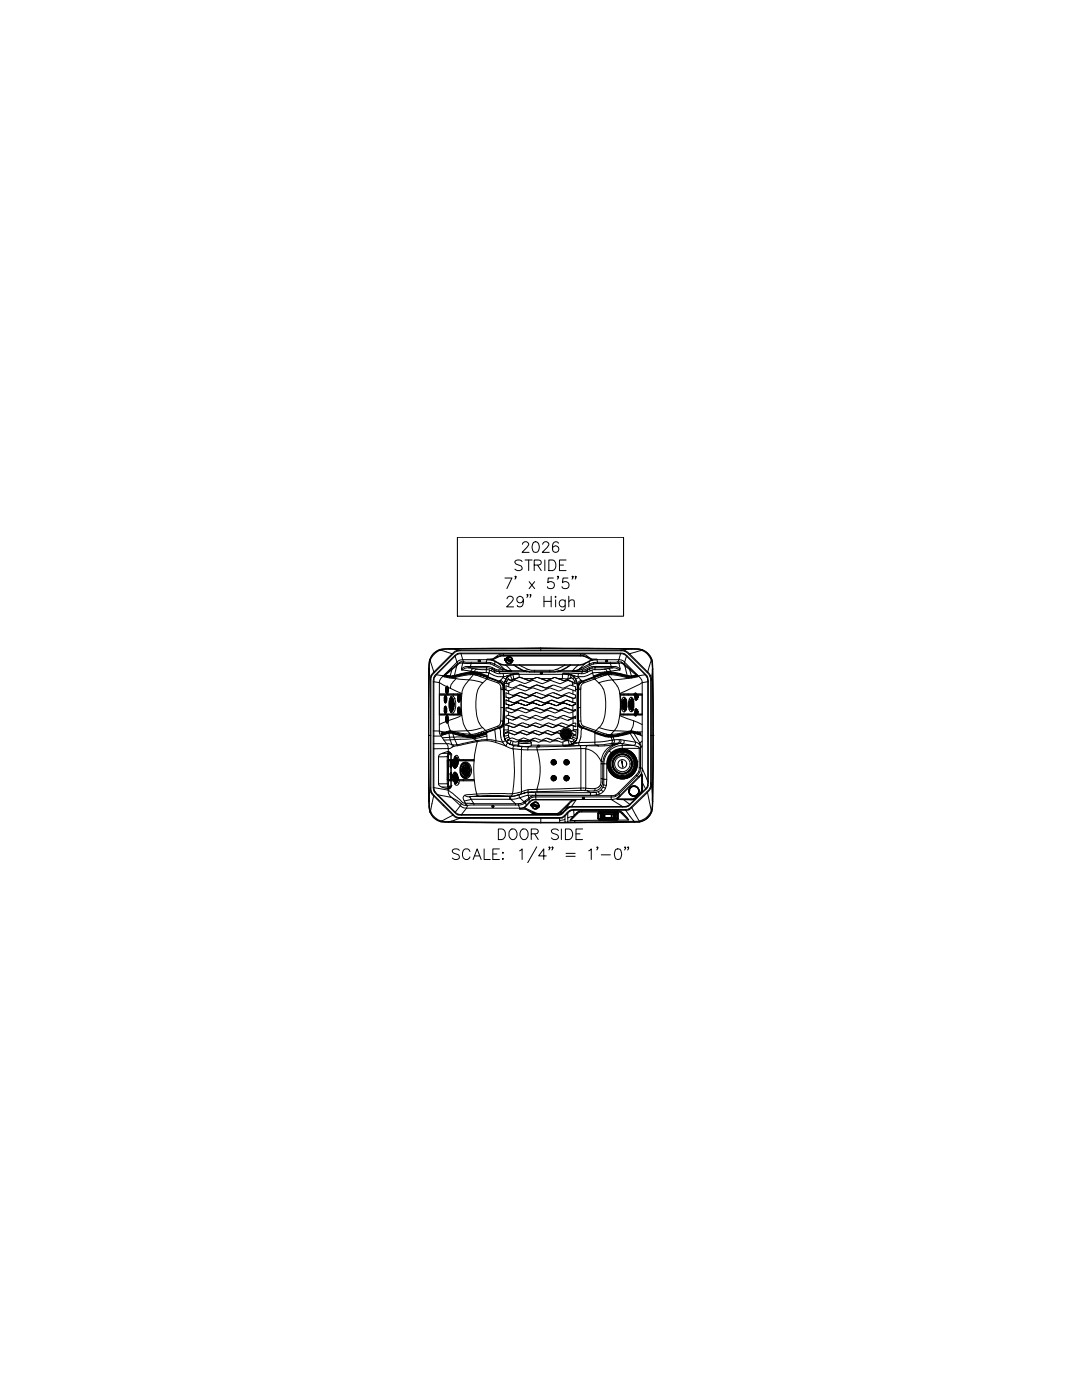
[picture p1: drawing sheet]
<svg xmlns="http://www.w3.org/2000/svg" width="216mm" height="279mm" viewBox="0 0 216 279" stroke-linecap="round" stroke-linejoin="round" font-family="sans-serif">
<defs><g id="words">
<g font-size="5.3">
<text x="103" y="111.5">2026</text>
<text x="101.6" y="115">STRIDE</text>
<text x="98.1" y="168.6">DOOR SIDE</text>
</g>
</g></defs>
<!-- layer: DIM -->
<path d="M91.3 107.2h33.1v15.8h-33.1z" fill="none" stroke="#000" stroke-width=".21"/>
<g fill="none" stroke="#000" stroke-width=".2">
<path d="M100.8 115.4h1.4l-1.1 2.1M101.2 119.5v-.1a.66 .66 0 0 1 1.1-.2 .67 .67 0 0 1-.2 .9l-1 1h1.4M104.4 119.7a.66 .66 0 0 1-.8 .6 .66 .66 0 0 1-.3-1 .66 .66 0 0 1 1 0 1.72 1.72 0 0 1-.2 1.7 .64 .64 0 0 1-.9-.2M105.3 118.7h-.2h.2l-.2 .5M105.6 116.1l1.1 1.4M105.9 118.7h-.2h.2l-.2 .5M106.7 116.1l-1.1 1.4M108.5 119v2.1M110 119v2.1M110.4 115.4h-1l-.1 .9a.74 .74 0 0 1 1.1-.1 .74 .74 0 0 1-.1 1.2 .74 .74 0 0 1-1.1-.3M110.9 119v.2zM110.9 119.7v1.4"/>
<path d="M112.8 119.7v1.6a.55 .55 0 0 1-.9 .4M113.3 115.4h-.9l-.2 .9a.74 .74 0 0 1 1.1-.1 .74 .74 0 0 1-.1 1.2 .74 .74 0 0 1-1.1-.3M113.5 119v2.1M108.5 120h1.5M112.8 120a.66 .66 0 0 0-1-.1 .66 .66 0 0 0 0 1 .66 .66 0 0 0 1-.1M113.5 120.1a.73 .73 0 0 1 1-.3l.1 1.3M91.7 169.7a.79 .79 0 0 0-.8-.3 .79 .79 0 0 0-.6 .5l.2 .3 .8 .3a.58 .58 0 0 1 .4 .7 .91 .91 0 0 1-1.4 0M93.8 169.9a.76 .76 0 0 0-.9-.5 .76 .76 0 0 0-.6 .8 .95 .95 0 0 0 1 1.3l.5-.5M94.4 171.5l.8-2.1 .8 2.1M94.7 170.8h1M96.6 169.4v2.1h1.2M99.7 169.4h-1.4v2.1h1.4"/>
<path d="M100.2 171.4h.3l-.2 .1zM103.7 169.8l.5-.4v2.1M107.1 169l-1.8 3.2M109 170.8h-1.5l1-1.4v2.1M112.9 170.9h1.9M117.5 169.8l.5-.4v2.1M119.3 169.1h-.2l.1-.1 .1 .1-.2 .5M120 170.6h1.8M122.9 169.5a.73 .73 0 0 1 1 .3 1.1 1.1 0 0 1-.7 1.7 1.18 1.18 0 0 1-.5-1.7zM124.8 169.1h-.2l.1-.1 .1 .1-.2 .5M125.4 169.1h-.2l.1-.1 .1 .1-.2 .5"/>
</g>
<!-- layer: 1 -->
<g fill="none" stroke="#000" stroke-width=".2">
<path d="M85.6 133.4l.3 2.3v11.1h-.4M85.7 131.7l.9 2.4M86 134.9l-.1 .6v.2h.1M86.4 134.6l4.3-4.3 .9-.4h32.3a1.78 1.78 0 0 1 1.6 .7l3.6 3.6a2.13 2.13 0 0 1 .7 1.5v20.6a1.81 1.81 0 0 1-.7 1.7l-3.2 3.1-.6 .4-11.3 .1-2 1.6h-20.6l-.6-.3-4.2-4.1a1.92 1.92 0 0 1-.6-1.6v-21.7zM86.4 136.1h.2M86.6 136.1v9.8h-.2M86.6 134.1l-.5 .6-.1 .2 .1 .1M86.6 134.1l.1 .1M86.7 134.9l.1 .1 .3-.3 1.3 .2-.6 .8-.1 .5-1.1-.1M86.7 135.2l-.1 .9M86.8 134.7l3.9-3.8 1-.6h32.5l.9 .6 3.7 3.7a1.72 1.72 0 0 1 .6 1.5v19.9a1.72 1.72 0 0 1-.5 1.5l-3.2 3.1a1.72 1.72 0 0 1-1.5 .5h-10.3l-.5 .2-1.3 1.2-.5 .2h-19.8l-.8-.3-3.7-3.7a1.79 1.79 0 0 1-.9-1.5v-21.4zM86.8 135l-.1 .2h-.1"/>
<path d="M87.7 138.5h4.3v4.2h-4.3zM87.7 138.7h3.8a.9 .9 0 0 0 .2 1.4 1.44 1.44 0 0 0 .1-1.4h.2M87.7 129.6l2.5 .9 .6-.5 .3-.1v.1M88.3 135h.3M88.6 135l2.4 .4a2.56 2.56 0 0 0-1.1 2l-.7-.4M88.6 139.8l.1 .2h.2l-.1 .1M88.7 140h.1M88.8 139h.1M88.7 134.8l.1 .1h-.2M88.7 139.6h.1M88.7 134.8l1 .2-.9-.2 1 .1 .4-1.3 .9-.8-.4 2-.4 .1M88.7 139h.2l-.3 .3"/>
<path d="M88.8 139.3h.1M88.8 139.6v.1M88.8 139.4h.1M88.8 139.2a.3 .3 0 0 1 .3 .2 .3 .3 0 0 1-.1 .3l-.1 .2a.39 .39 0 0 1-.1-.6zM88.8 139.3v.6M88.8 139.3v.3M88.8 139.6h.1M88.8 139.7h.1M88.8 134.7h.1l1.3-1.1 .1-.2-1.6 1.3-.1 .3M88.8 138.9l.1-.1a1.05 1.05 0 0 1 0 1.5l-.2-.2-.1-.6zM88.8 139.3l.1-.2 .1 .3v.4l-.2 .1M88.8 139.5v.1"/>
<path d="M88.8 139l.2 .4a.48 .48 0 0 1-.3 .7v-.1M88.8 139.8v.1M88.8 139.9h.1M88.8 139.3l.1 .2M88.8 139.3v.1M88.8 139.4l.1 .3zM88.8 139.8l.1 .1M88.8 139.4v.3M88.8 138.9h.1M88.8 134.7v.1M88.8 139.6l.1 .2M88.8 139.4l.1 .1"/>
<path d="M88.8 139.2h.1M88.9 139.2l.1 .3M88.9 139.2h.1M88.9 139.9h.1M88.9 139.4h.1M88.9 139.7l-.1 .2zM88.9 139.7h.1M88.9 139.7l-.1 .1M88.9 138.9l-.1 .1M88.9 138.9l.2 .2M88.9 139.2l.1 .1-.1 .6M88.9 139.5l-.1 .1"/>
<path d="M88.9 139.2l-.1 .2v-.1M88.9 139.5l-.1 .2M88.9 139.2l-.1 .1M88.9 139.7v.1zM88.9 139.6v.2M88.9 139.5h.1M88.9 139.4l.1 .1M88.9 139.6h.1M88.9 139.6v.1M88.9 139.8v.1M88.9 139.2v.2zM88.9 139.1l.2 .5"/>
<path d="M88.9 139.3v-.1l-.2 .2 .1 .4 .1 .1M88.9 139.8h.1M88.9 138.8v.1M89 139.8h.1M89 139.5v.2M89 139.5l-.1 .4M89 139.5h.1M89 137.1l.2 .1M89 139.6h.1M89.1 138.2l-.2-.2 .3 .2M89.1 137.7v.3M89.1 137.7h.1"/>
<path d="M89.1 139.6l-.1 .4h-.1M89.1 137.9l.1 .1M89.1 137.8h.1M89.1 137.2h-.1M89.1 138h.1M89.1 137.7l.1 .1M89.1 137.3h.2l.1 .3a.28 .28 0 0 1 0 .3 .28 .28 0 0 1-.3 .1zM89.1 137.4v.6M89.1 137.9h.1M89.1 137.5l.1-.2v.2M89.1 137.4v.3M89.1 137.4v.2"/>
<path d="M89.1 137.4v.1M89.1 137.5v.1M89.1 137.6v.2M89.1 137.5v.2M89.1 137.7v.1M89.1 137.6h.1M89.1 138l.1-.1v.1M89.1 137.8v.1M89.1 137.5h.1M89.1 138.3h.1M89.1 137.2l-.1 .1M89.1 137.4l.1-.1 .2 .2-.1 .5h-.2"/>
<path d="M89.1 137.2h.1M89.2 137.3l-.1 .1M89.2 137.5l-.1 .2M89.2 137.8h.1M89.2 137.5h-.1M89.2 137.5h.1M89.2 137.8v.1M89.2 137.9h.1M89.2 137.5v.3M89.2 138h.1M89.2 138.2h-.2M89.2 137.3h.1"/>
<path d="M89.2 138.3v.1M89.2 137.2h.1a.73 .73 0 0 1-.1 1l.2-.4M89.2 137.4l-.1 .1M89.2 137a1.03 1.03 0 0 1 0 1.4M89.2 137l-.1 .1M89.2 137.2h-.2l-.1 .5 .1 .4 .2 .1M89.2 137.3l.1 .1-.1 .6M89.2 137.6l-.1 .1M89.2 137.7v.1M89.2 137.6h.1M89.2 137.4l.1 .2M89.2 137.8l.1 .2-.1-.2"/>
<path d="M89.2 137.8l.1 .1M89.2 138.4a.99 .99 0 0 1-.2-1.3l.1-.1-1.4-.8v9.7l.3 .1a1.88 1.88 0 0 0 1.8-.2h.1l-.4-1-.1-.6-.2 .1-.2-.3M89.2 137.7h.1M89.3 137.8h.1M89.3 137.6h.1M89.3 137.3h.1M89.3 138h-.1M89.3 137.4l-.1 .1M89.3 137.2l.1 .1v.4M89.3 137.4h-.2a.34 .34 0 0 0 .2 .6M89.3 137.9v.1M89.3 136.9l-.1 .1"/>
<path d="M89.3 137.4l.1 .2M89.3 137.6v.2M89.3 137.6v.4M89.4 137.6h.1M89.4 137.7h.1M89.4 138.5v.1h-1.7M89.4 138.2l-.2 .1M89.4 137.7l-.1 .5-.1-.1M89.6 129.5l2.2 .3h-.4M89.7 135.3v-.1h.5v.1M89.8 139.4l.1-.1 .3 .1M89.8 134.9l.5 .1h-.5z"/>
<path d="M89.9 137.4l2.3 1-.2 1.6 .2 2.8-2.7 1a.67 .67 0 0 0-.3-1l-.3 .5 .1 .7M89.9 139.2h.1M89.9 139.8l.1 .5M89.9 139.7a.34 .34 0 0 1 .4 0 .34 .34 0 0 1 .2 .4v.7a.53 .53 0 0 1-.5 .8l-.3-.7zM90 139.2l.3 .4M90 139.1h.1M90 139.7v.1M90 139l.3-.1a2.78 2.78 0 0 1 0 3.4h-.1a2.64 2.64 0 0 1-.2-3.3zM90 139.1l.3 .1v.4M90 139.1v.1M90.1 139.6a1.68 1.68 0 0 0 0 2M90.1 139.6h.1"/>
<path d="M90.1 139.6l.2 .1M90.1 139.6a1.54 1.54 0 0 0 0 2M90.1 140l-.1 .3M90.2 139.6l.1 .1M90.2 140h.1M90.2 140l.1 .3M90.2 140l-.2 .1M90.2 140l-.2 .2v-.1M90.2 140l.3 .4M90.2 135.1v.1M90.2 140h-.1M90.2 139.4a2.32 2.32 0 0 1 0 2.4"/>
<path d="M90.2 135l.4-.1-.4 .2-.5-.1v.2l-.9-.2-.1 .1M90.2 135v.2M90.2 139.4l-.2-.1-.3 .1M90.3 139.6l.3 .9M90.3 133.4l1-.9-.1-.3-2.8 2.7M90.3 139.6a.95 .95 0 0 0-.5 1.4 .46 .46 0 0 0 .5 .6v-.1M90.3 139.7l-.3 .5M90.3 139.7l-.2 .3M90.3 139.7l-.1 .3M90.3 139.7v.1M90.3 139.7h.1M90.3 130.6l-.1-.1-3.6 3.6"/>
<path d="M90.3 139.6l.1 .1M90.4 134.9l-.1 .1M90.5 138.5v.1l-1.1 .1M90.6 135.1h-.2M90.6 135.1v.2M90.8 139.4l-.4 .1a2.65 2.65 0 0 1-.3 2.7h-.1M91.1 129.9l.3-.1v.1M91.3 130.4l.1 .2 .6-.1 .3 1.2-.8 .1-.3 .4-.4-1.3-3.7 3.8-.1-.1M91.3 138.5v.1l-.8 .1M91.3 139.6l.2 .3M91.4 139.8l.1 .1M91.4 130.6l-.6 .3h-.1"/>
<path d="M91.4 139.8h.1M91.4 138.9h.1M91.4 139.1l.3-.1v.3a.3 .3 0 0 1-.2 .4zM91.4 139.4h.1M91.5 139.5h.1M91.4 140l.1 .1M91.4 138.8l.2 .1-.2 .2M91.4 139.6l.2 .1M91.4 139.3h.1M91.4 139.5h.1M91.4 139.3v.1M91.5 139.7h.1"/>
<path d="M91.5 139.7l.1 .1M91.5 139.1v.6M91.5 139.4v.2v-.1M91.5 139.1v.3M91.5 139.3v.1M91.5 139.4v.2l.1-.1M91.5 139.3l.1-.1v.3M91.5 139.3h.1v.3zM91.5 139.4h.1M91.5 139.4v.2M91.5 139.6h.1M91.5 139.3h.1"/>
<path d="M91.5 139.2h.1M91.5 139.1v-.1a.39 .39 0 0 1 .2 .4 .39 .39 0 0 1-.2 .3M91.5 138.8h.1M91.5 139.5v.1M91.5 139.2v.2M91.5 138.9l.2 .1a.73 .73 0 0 1-.2 .9M91.5 138.9h.1M91.5 139.1h.1M91.5 139.9h.1M91.5 139.1v.1M91.5 139.1v.2v-.2M91.5 139.6v.1z"/>
<path d="M91.5 139.6v.1M91.5 138.7a.93 .93 0 0 1 0 1.4M91.5 138.7h.3M91.5 138.7h.1M91.5 139h.1M91.5 139v.1M91.5 139.3v.3M91.5 138.9h-.1M91.6 139.3v.1M91.6 139h.1M91.6 139.7h.1M91.6 139.2h.1"/>
<path d="M91.6 139.8h.1M91.6 139l.1 .3-.1 .5M91.6 139.4h-.1M91.6 139.9l-.2 .1M91.6 139.1l.1 .2M91.6 139.5h.1M91.6 139.4v.1M91.6 139.1l-.1 .1M91.6 139.3h.1M91.6 139.7v-.2l.1 .2M91.6 139.5v.2M91.6 139.4h.1"/>
<path d="M91.6 139.3l.1 .1M91.6 139.8l.1 .1M91.6 139l-.1 .1M91.6 139.1h-.1M91.7 139.4h.1M91.7 139.1h.1M91.7 139.1h-.1M91.7 139.1l-.1 .1zM91.7 139.1l-.2 .1M91.7 139.7h.1M91.7 139.7h-.1M91.7 139.4v.2"/>
<path d="M91.7 132.4l.6-.1-.2 1.5 1.9 .1v.2l-2.1 .4-1.3 .4 3.4-.8h.5l.2 .1h-.8l-1.6 .3-1.7 .5v.1l-.4 .1M91.7 139.4l-.1-.4-.2 .6 .1 .1h.2M91.8 139.4h.1M91.9 132.1l-.6 .6M91.9 138.9h-.2M92 130.3v.2h31.8M92 138.6l-.7 .1M92.5 132.1a1.16 1.16 0 0 0-1.4 .7l.1-.2M92.6 132.1l-.3 .2 1.7 .1M93.5 133.3l-.7 .1-.6 .3v-.3M93.5 133.3l1 .1-.2 .1-.3 .4 .7 .2 .2-.5h.3M93.5 133.3h.4v-.3h3.6l1.2 .5"/>
<path d="M93.8 134.7l.1-.2h-.8l-2.5 .6M94 132.4l-.1 .6h-.3a1.84 1.84 0 0 0-1.5 .4M94 132.2v.2M94 132.4h3M94.5 134.6l-1.8 .2-2.3 .5v-.2l-.2 .1M94.5 134.6l-.9 1.1-2.6-.3M94.5 134.6l.1-.1h-1.6l-2.4 .6M94.5 133.4l2.5 .2v.6M94.7 134.1l.5 .1M94.7 134.1h.1M94.7 134.1l2.9 .2-.2 .6-2.2-.7M94.7 134.7l2.5 .8"/>
<path d="M95 134.2l2.4 .8-2.5-.7h-.3v.1l1.5 .3 1.2 .6-2.5-.8M95 134.2l-1.1 .1-.1 .1 1 .1-.1 .2-.2-.1M95 134.5l-.1 .2M95.1 134.4l-.1 .1M95.2 134.2v.1M95.4 134.7l-.1 .1M95.5 134.5v.1M95.7 134.3v.1M96.1 134.8l-.2 .2M96.1 134.7h.1M96.4 136.3a5.2 5.2 0 0 0-1.4 4.3 6.2 6.2 0 0 0 1.3 4.6M96.4 134.5l-.1 .1"/>
<path d="M97 132.2l1.1 .1 .6 .2 .1-.5 .7 .3M97 132.2v.2l.9 .1M97.1 133v.3h-3.2M97.1 133.3l1.1 .2-.1 .4-1.1-.3zM97.2 131.7h.9M97.2 131.7l-.2 .5M97.2 135.5l-.8 .8-2.8-.6a4.1 4.1 0 0 0-1.4 2.7M97.2 135.5l2.1 .8a1.23 1.23 0 0 1 .6 1.3v6.3l-.1 .6-.5 .4M97.2 135.5l.1-.2 2.2 .8M97.4 134.9v.1M97.7 133.7l-.1 .6a3.9 3.9 0 0 0 2.9 .7l-.2 .2 .7 .3M97.9 131.7l.7 .1a4.1 4.1 0 0 0 2.3 .9h14.8l.7-.2a4.3 4.3 0 0 1 2.7-.8"/>
<path d="M97.9 132.2v.3l2.4 1.2h.3v-.1M98 131.5h.3a2.9 2.9 0 0 1 2.2-1h15.4l.6 .1 .7 .4a2.29 2.29 0 0 0 1.9 .5v.2h4.4l-.2 .4-.4 .1h-3.7l-.1-.5M98 131.5h-.8v.2h-4.9l.2 .4 .4 .1h4.1M98 131.5l-.1 .2h-.7M98 131.7l.8 .3M98.3 133.3l-.1 .2 .6 .4 .8 .2 .2 .4 3.6-.2 .2 .3h8.6l.2-.3 3.6 .2 .2-.4 .8-.2 .6-.4-.1-.2M98.6 132.8l.1-.3 1.9 1.1M98.6 133.8l.1 .4-.6-.3M98.7 133.5l.6 .2h1v.3M98.7 133.5l-.1 .2 .4 .2 .6 .1v-.3M98.7 134.2l1.1 .3M99.3 136.3l.2-.2 .5 .3"/>
<path d="M99.5 136l-2.2-.8 2.3 .7-.1 .1 .2 .1M99.5 136v.1M99.7 136.1a1.14 1.14 0 0 1 .8 1.2 1.28 1.28 0 0 0-.8-1.2zM99.8 131l-.7 .1-.9 .6 1-.5M99.9 135.8l-.3 .1 .7 .5M100 136.4l.4 .9h-.5M100 136.3v.1M100.1 136.2l-.1 .1M100.2 132.6l-.7-.2 .3 .3a2.38 2.38 0 0 0 2.2 1.2l-1.1-1.1h1.6l2 1M100.2 132.7h.7M100.2 136.5v.1M100.3 134.4l.2 .6 .6-.1"/>
<path d="M100.3 135.2l-.4 .6a1.06 1.06 0 0 1 .6 1.4l-.2-.8M100.3 136.4v.1M100.4 136.8l-.1 .1M100.5 137.3l-.1 .3h-.5M100.5 137.3l-.1 6.6 .1-2.7h-.6M100.5 137.3v-.1l.1 4M100.5 137.3v3.9M100.5 130.5v.3M100.5 130.8l-.7 .1-.7 .2v-.1M100.5 130.8v.1l-.7 .1v-.1M100.5 130.8h15.3v.1l.7 .1v-.1M100.5 136.7l-.1 .1"/>
<path d="M100.5 137.6v3.6M100.5 130.9h15.3M100.5 137.6h.1M100.5 136.9v.1M100.6 133.7l.7 .1M100.6 133.6l1.5 .3h-.8h.1M100.7 136.4l.9 .1-.1 .5M100.8 135.8l.3 .2-.1 .4M101 139.1l.2 .1a2.06 2.06 0 0 0 1.8-.4l.2-.1 .9 .4a1.43 1.43 0 0 0 1.8-.2 2.85 2.85 0 0 1 2 .5l1.5-.6 1.7 .6 1-.4a1.02 1.02 0 0 1 1.4 .1l.8 .3 .6-.2M101 139.7l1.4 .6h.3l1.2-.6 1.7 .6 1.3-.6 1.6 .6 1.4-.6 1.4 .5a.79 .79 0 0 0 1-.1l.3-.1a.87 .87 0 0 1 1.1 0l1.2 .3M101 139.1l.7 .2 1.5-.6 1.8 .6 1.4-.5 1.7 .6 1.5-.6 1.8 .6 1.4-.6 1.5 .6 .6-.2M101 139.7l1.5 .6 1.4-.6 1.7 .6 .6-.2a1.34 1.34 0 0 1 1.7-.1l.9 .3 1.4-.6 1.5 .6 .5-.2a1.28 1.28 0 0 1 1.8-.1l.9 .3"/>
<path d="M101 139.7v.8M101.1 134.9l.2 .1M101.2 135.2l.5 .5M101.4 135.6l-.3 .4M101.4 136.4h-.4M101.5 137.8v.7M101.5 139.3v.6M101.6 136.3v.2M101.9 134.6l1.6-.2zM101.9 134.6l-.8 .3M101.9 134.8l1.7-.2v.6M101.9 134.8l.3 .8 .3-.1"/>
<path d="M102 134.7a2.46 2.46 0 0 0-1.4 2.9 2.56 2.56 0 0 1 1.1-2.7l.2-.1M102.2 135.6l-.3 .2M102.3 138.8l-1.3-.5v.8M102.4 134.7l.1 .8h.4M102.5 132.7l1 .6a1.32 1.32 0 0 0 1.6 .4l.4-.1M102.6 132.7h1.1M103.5 135.2l-1.4 .6-.7-.2M103.5 135.2h.3l1.7 .6 1.8-.6 1.8 .6 1.5-.6 1.9 .6 1.5-.5M103.6 136.7l-1.2 .6-1.4-.4v.7M103.6 136.7l.6 .1a2.26 2.26 0 0 0 2.9-.1l1.8 .6 1-.4a1.06 1.06 0 0 1 1.3 0l1.2 .4 1.6-.6 .9 .4v.5M103.6 136.7h.3l1.8 .6 1.4-.6 1.8 .6 1.4-.5M103.7 132.8h9l-.4 .2a4.4 4.4 0 0 1-2.6 .8h-3.1a4.7 4.7 0 0 1-2.9-1z"/>
<path d="M104.5 133.9l-4.9 .1 5.5 .1-.5-.2 1.1 .2M104.5 135.4h2M105.2 134l.5 .1M105.6 134.1h5.1M106.6 133.8l.1 .3h-1M106.7 134.1h3M106.7 134.1h.1M106.9 138.3l.2-.1 1.7 .6 1.3-.5a2.62 2.62 0 0 1 1.8 .5l1.6-.6 1.4 .5v.5M106.9 138.3l-1.3 .5-.4-.2a2.03 2.03 0 0 0-2.6 .1l-.3 .1M106.9 138.3l-1.3 .5-1.6-.6-1.7 .6M107.9 129.3v.5h-16.1v.1M107.9 135.4h2.1"/>
<path d="M109.7 133.8v.3l1.5-.1M109.7 134.1h.1M110.5 138.3l1.2 .4M111.2 134l-.5 .1M111.4 134h.1M111.4 135.4h.8v-.8a2.74 2.74 0 0 1 2.4 .6 3 3 0 0 1 .6 2.4M111.9 133.8l1.9-1h1.6l-1.1 1.1h-2.3l-.8 .1M112.7 132.7h1M113.3 135.5l.1 .1M113.3 135.8h-.1M113.4 134.5l.6 .1M113.5 134.7l-.2 .8-1.1-.1"/>
<path d="M113.5 134.4l-.1 .1-1-.1 1.6 .2M113.5 135.8l.7 .4M113.8 132.7l-.9 .6a1.52 1.52 0 0 1-1.4 .5l-.7-.2M113.9 134.7a2.57 2.57 0 0 1 1.3 2.9M114 134.6l.7 .3M114 134.8l-.3 .6M114 135.3l.3 .2M114 135.3l-1.3 .5-1.9-.6-1.2 .4a.77 .77 0 0 1-1 .1l-1.2-.5h-.4l-1.3 .6h-.3l-1.6-.6-1.6 .6-.8-.2M114.3 136.1l-.1 .1 .1 .3M114.3 139.4v.8M114.3 137.8v.7M114.6 135.2l-.3 .3 .4 .5"/>
<path d="M114.7 134.9l-.2 .1M114.7 136l.1 .3-1.6-.5-1.6 .6-1.8-.6-1.6 .6-2-.6-1.6 .6-1.9-.6-1.3 .6M115 135.8l-.3 .2M115.1 136.4l-.8 .1v.4M115.2 137.6h-.3v.3l-1.9-.6-1.5 .6-1.8-.6-1.7 .6-1.6-.6a1.88 1.88 0 0 0-1.4 .5l-.3 .1-1.6-.7-1.7 .7-.4-.2v-.1h-.4l-.1 8.1M115.2 137.6l.1 8.1M115.3 136.9l.1 .1M115.3 136.7l.1 .1M115.4 132.7h.7M115.4 137.3l-.1-.1-.1 4M115.4 137.3v.3M115.4 137.6l-.1 3.6v-3.6l-.1 1.8 .2 4.5"/>
<path d="M115.4 137.3h.1M115.4 137.3v.3h.5M115.4 137.6v6.3M115.4 136.8l.1 .1M115.5 134.4l-.1 .6-.7-.1M115.5 135.2l.5 .6a1.06 1.06 0 0 0-.7 1.4 1.24 1.24 0 0 1 .9-1.3l-.2-.1M115.5 136.4v.1M115.5 136.5l.6-.4a1.28 1.28 0 0 0-.7 1.2zM115.6 133.6l-1.4 .3h.7h-.1M115.6 136.5v.1M115.7 133.7l-.8 .1M115.7 136.2l.1 .1"/>
<path d="M115.8 136.3v.1M115.9 130.5l-.1 .3 .7 .1 .7 .2M115.9 137.6v4.9l.1 2 .5 .4 2.4 .9M116.3 136.1l2.2-.8 .2 .2-2.2 .8a1.18 1.18 0 0 0-.6 1.3M116.3 136v.1M116.5 131l.7 .1M116.5 136.3l-.1-.2a1.09 1.09 0 0 0-1 1.2h.5M117.1 134.2l-1.1 .3M117.1 133.5l.2 .2-.5 .2-.6 .1v-.3M117.2 131.1l1 .6-1.1-.5M117.2 133.8l-.1 .4 .6-.3M117.2 131v.1"/>
<path d="M117.7 132.8l-1.8 .9-.3-.1-1.4 .3 2 .2h-4.9l.5-.2M118.1 133.1l.1 .3 .5-.1 .1 .3-1.1 .3-.1-.4 .6-.1M118.2 133.7v.6a3.9 3.9 0 0 1-2.8 .7l.1 .2-.6 .3M118.2 134.3l3-.2-.6 .1-2.2 .7zM118.3 131.7l-.8 .3M118.4 132.2v.3M118.4 134.9v.1M118.4 132.5l-.7 .3-.1-.3-2 1.1 1.2-1.2-.7 .2M118.4 135.1l-2.2 .8 .1 .1-.2 .1M118.4 135.1l-2.1 .9M118.7 133v.3h3.3M119.1 131.7h-.8"/>
<path d="M119.2 132.4l-.8 .1M119.5 136.3a5.2 5.2 0 0 1 1.4 4.3 6.2 6.2 0 0 1-1.4 4.6M119.5 134.5v.1M119.7 134.7l1.5-.3v-.1l-.9 .2-1.9 .6M119.7 134.7h.1M119.8 134.8l.1 .2M120.1 134.3v.1M120.3 134.5l.1 .1M120.4 134.7l.1 .1M120.6 133.6h-1.8M120.6 134.2v.1M120.7 134.4l.1 .1"/>
<path d="M120.8 134.5l.1 .2M120.8 134.2l1.2 .2h-.8l-.2 .1 .1 .2 .2-.1-.1-.1 .8-.1 3.3 .7M120.9 134.2l-2.5 .9M121 134.5l-2.5 .8 1.2-.6M121.1 134.7l-2.4 .8 .8 .8M121.3 133.4l-.7 .2M121.8 132.2v.2h-2.6v-.2a2.14 2.14 0 0 0-1.6 .3l-.1-.5-.7 .3M122 134.7v-.2h.7l2.6 .6M122.3 133.3h-.3v-.3l-3.9 .1a3.9 3.9 0 0 1-2.2 .6M123.2 132.1l.3 .2-1.7 .1 .2 .6h.2a1.84 1.84 0 0 1 1.5 .4M123.3 132.1a1.16 1.16 0 0 1 1.4 .7l-.1-.2M123.6 133.4v.3a2.14 2.14 0 0 0-2.3-.3l.2 .1 .3 .4-.7 .2-.2-.5h-.3"/>
<path d="M123.7 138.4l.1 1.6-.1 2.8 4.4 1.8M123.8 130.3v.2M123.8 130.5l-.3 1.2 .8 .1 .3 .4 .4-1.3 3.7 3.8 .1-.1M123.8 138.5h2.8l.1-.2 .3 .2h1.1v4.2h-1.1l-.2 .2-.2-.2h-2.8zM123.8 138.7h2.9a.66 .66 0 0 0 .3 1l.1-.2v-.8h1M123.8 138.6l.7 .1M123.9 129.9v-.1l.9 .1M124 132.1l.5 .6M124.1 139.6l.2 .2M124.1 132.4l-.6-.1 .2 1.5-1.9 .1v.2l3.3 .7M124.2 139.9a.43 .43 0 0 1 .5 .2 .43 .43 0 0 1 0 .5v.2a.34 .34 0 0 1 0 .4 .34 .34 0 0 1-.5 .1l-.1-.3zM124.2 139.3a.48 .48 0 0 1 .6 0 .48 .48 0 0 1 .2 .4l.1 .2a2.12 2.12 0 0 1-.6 2.2h-.1a2.44 2.44 0 0 1-.2-2.8z"/>
<path d="M124.3 139.9l-.2 .5 .2 .9M124.3 139.9l-.1 .3v.2M124.3 139.9a.74 .74 0 0 1 .4 1.1l-.1 .2-.3 .1M124.3 139.9a.66 .66 0 0 1 .4 1l-.1 .3-.3 .1M124.4 139.7l-.3 .7M124.4 139.7a.62 .62 0 0 1 .5 .9v.3a.42 .42 0 0 1-.1 .5 .42 .42 0 0 1-.4 .1M124.5 139.7a.67 .67 0 0 1 .5 .9 .94 .94 0 0 1-.5 1v-.1M124.5 130.6l.5 .3h.1M124.5 139.1l.1 .3M124.5 139.8l-.2 .1M124.5 139.8h.1M124.5 130.4v.2l-.7-.1"/>
<path d="M124.5 138.5v.1l.8 .1M124.5 139.9h-.1a1.07 1.07 0 0 1 0 1.5M124.5 139.7l.3-.2 .2 .2M124.6 139.7h-.2M124.6 139.4l.4 .2M124.6 139.4l-.2 .3M124.6 139.4l.1 .1M124.7 130l.1-.1 .8 .6M124.8 139.9l.1 1.2M125.1 134.8l.5 .1M125.1 134.8l-2.5-.6-1.4-.1 4.1 .9M125.3 135h.8v.2l.9-.2 .1 .1"/>
<path d="M125.3 135l-.1-.1 .4 .1M125.3 135v.1l.3 .1v-.2M125.3 135.1h.1M125.3 135.1v.2M125.3 138.5v.1l1.1 .1M125.4 134.9l.1 .1M125.6 133.4l-1.1-.9 .1-.3 2.8 2.7M125.6 134.9h.4v.1h-.4zM125.6 139.6l.2 .1M125.6 130.5l3.6 3.6-.1 .1M125.6 139.4a.4 .4 0 0 1 .5-.2 .4 .4 0 0 1 .3 .4v.3a2.03 2.03 0 0 1-.4 2.1h-.1a2.34 2.34 0 0 1-.3-2.6zM125.6 130.5l-.1 .1"/>
<path d="M125.6 133.6v-.2l1.5 1.3v.1M125.6 133.6l1.4 1.1M125.6 133.6l.4 1.3 1-.1-.9 .2 1-.2M125.6 133.6l-.9-.8 .4 2M125.6 135.1h-.2v.2l-2.3-.5-1.8-.2 .9 1.1-2.7 .6M125.7 139.9a.63 .63 0 0 1 .5 .9 .37 .37 0 0 1-.1 .4 .37 .37 0 0 1-.4 .1l-.1-.4v-.6zM125.7 139.9a.52 .52 0 0 1 .4 .8v.4l-.3 .2M125.8 139.9l-.1 .2M125.8 139.9l-.2 .9 .2 .5M125.8 139.9a.4 .4 0 0 1 .3 .6 .57 .57 0 0 1-.3 .8M125.8 139.7l-.2 .6M125.9 139.9a1.17 1.17 0 0 1 0 1.5"/>
<path d="M125.9 139.9h.1M125.9 139.9l.3 .5-.1 .7-.2 .3M125.9 139.9h-.1M125.9 139.8l-.1 .1M125.9 139.7h.2l.2 .3M125.9 139.7h-.1M125.9 139.7a.94 .94 0 0 1 .4 1.2 .43 .43 0 0 1 0 .4 .43 .43 0 0 1-.5 .2M125.9 139.1l.2 .3M125.9 139.9v.2l.1 .2M125.9 139.9v.2M125.9 139.7l.3-.2 .2 .2M126 139.9h-.1"/>
<path d="M126.1 135.3v-.1h-.5v.1M126.1 139.4l.2 .2M126.1 139.4l-.3 .3M126.1 139.4v.1M126.1 139.7l.1 .1a1.75 1.75 0 0 1 .1 1.5l.1-.4-.1-.9M126.1 129.5l-2.2 .3h-16v.1M126.3 140v1a.4 .4 0 0 1 0 .4 .4 .4 0 0 1-.4 .1M126.3 140h.1M126.4 138.5v.1h.2M126.6 138.5l.2 .1M126.7 138.6v.1M126.7 139.6l.3 .1h-.1"/>
<path d="M126.7 138.3h.2M126.7 139.1h.2M126.8 138.6v.8l.3 .2M126.8 138.6l.2 .1M126.9 139.1h.1M126.9 138.4l-.1 .2M127 138.6a.77 .77 0 0 0 .1 1M127 138.8h.1M127 138.8v.1M127 139.3v.1M127 138.9h.1M127 139.1h.1"/>
<path d="M127 139.1v.2M127 138.9v.2M127 138.7v.1M127 139.4h.1M127 139h.1M127 139.3h.1M127 138.5l.1 .1M127 134.7v.1M127 138.7h.1M127 139.2h.1M127 138.9l.1 .3zM127 138.9v.3"/>
<path d="M127.1 138.9h.1M127 139.2v.2l.1-.2M127 138.9v-.1v.1M127 138.7l-.1 .1 .1 .6M127 138.7l.1 .1M127.1 138.9h-.1M127.1 138.6v.1M127.1 138.6l-.1 .1M127.1 138.7h.1M127.1 138.7l.1 .3M127.1 138.9v.2M127.1 138.7l-.1 .2"/>
<path d="M127.1 139.2h.1M127.1 139.4h.1M127.1 139.3l-.1 .1M127.1 134.8l.1 .2M127.1 138.6h1M127.1 139.6h.1M127.1 138.6l-.2 .1v.5l.1 .2 .1-.1M127.1 138.7h-.1l-.1 .3v.3l.1 .1h.1M127.1 138.9v.3M127.1 138.9v.3zM127.1 138.7v.1M127.1 139.3h.1"/>
<path d="M127.1 139.1h.1M127.1 139v.2M127.1 139.1v.1M127.1 139.2v.1M127.1 138.9l.1 .1M127.1 139.1v.2zM127.1 139.1v.2M127.1 139v.1M127.1 139.3h-.1M127.1 139h.1M127.1 138.8v.1M127.1 134.8l-.1 .1h.2"/>
<path d="M127.1 139.1l-.1 .1M127.2 139.1h.1M127.2 139a.18 .18 0 0 0 0-.3 .18 .18 0 0 0-.3 0 .18 .18 0 0 0 0 .3l.1 .3M127.2 139h.1M127.2 139.1l-.2 .3M127.2 139.2v.2M127.5 135l-1.6 .3-3.7 .4a4.1 4.1 0 0 1 1.5 2.7l4.4-2.2v17.1l-.3-.1M128.2 129.7l-2.6 .8M128.2 129.7h.1M129 135l.1 .2h.1M129.1 134.9l-.1 .1-.3-.3-1.3 .2 .7 .8v.5l1.1-.1v19.8h.2M129.1 135.2l.1 .9h.2"/>
<path d="M129.8 134.9l.2 .6v.2h-.2M130 131.6l-.8 2.5 .6 .8-.1 .1M130.3 133.5l-.3 2.2v11.1M85.5 146.8h.1M85.6 159.9h.1M85.6 159.8v1.3v-1.2M85.6 159.8v.1M86 157.2h-.1l-.1 .5-.2 2.1M86 146.8h-.1v10.7l.1 .7M86.1 158.1l-.1 .1 .1 .2M86.3 158.3l-.2 .1 .4 .4M86.4 149.4h.2"/>
<path d="M86.5 158.8l1.9 2 .2-.1M86.5 158.8l-.6 3.1 .1 .2h-.1M86.6 149.4v7.8h-.2M86.6 157.8h.1l-.1-.6 2.9 .5v.6l.6 .8-2.7-.5 3.4 3.5M86.6 148.4h2.5l.4 1h-2.9zM86.6 158.8h-.1M86.7 157.8l.1 .2-.1 .1M86.8 158l.6 .6-.1 .1M87.5 156.4h1.7l.3 .7h-1.3M87.5 151h.1M87.7 142.6h1.7l-.1 .1M87.7 142.5h3.8l-.1-.2a.81 .81 0 0 1 .2-1.2 1.1 1.1 0 0 1 .2 1.4h.2"/>
<path d="M88.1 146.5h.7l-.8 .4-.3-.5v-.5h-1.1v1h-.2M88.2 150.4l1.3-.1-.3 .7h-1.7M88.3 146.2v.1l-.2 .1v.1M88.4 146.4l.2-.1v-.2l-.6 .2 .1 .2M88.6 147.7h1.2l.4 .9-1.1-.2-1.1-1.5h-1.4v1.5h-.2M88.6 141.9l.1 .2 .2 .1h-.2M88.7 141.2v-.1a.65 .65 0 0 1 .1 1.1M88.7 142.1l.1 .1zM88.7 141.7h.1M88.7 141.6h.1M88.7 146.4l.8-.2-1.4 .3 .6-.1 .1 .1M88.7 141.1h.2l-.3 .3"/>
<path d="M88.7 141.2h-.1M88.7 140.1h.1M88.8 141.7h.1M88.8 141.6h.1M88.8 141.4l.1-.1 .1 .1a.42 .42 0 0 1-.2 .6zM88.8 141.5v-.1v.2M88.8 141.6v.1zM88.8 141.7v.2l.1-.1M88.8 141.6l.1-.1v.3M88.8 141.9h.1M88.8 141.7v.2M88.8 141.5h.1"/>
<path d="M88.8 146.5h.1M88.8 146.5l.8-.2 .1 .9h-1.4M88.8 141a.31 .31 0 0 1 .4 .4v.6l-.3 .4-.3-.7zM88.8 140.1l.1 .2M88.8 142.2l.1 .2M88.8 141.9l.1 .1M88.8 141.7v.1M88.8 141.4v.3M88.8 141.8h.1M88.8 141.3a.49 .49 0 0 1 0 .8zM88.8 141.4h.1M88.8 141.4v.1"/>
<path d="M88.8 141.4v.2M88.8 141.5v.1M88.8 141.5v.3M88.8 140.3h.1M88.8 141h.1M88.8 142.4h.1M88.8 141.7l.1 .2M88.8 142h.1M88.8 141.5l.1 .1M88.8 141.3v.1M88.9 141.9v.1M88.9 141.3h.1"/>
<path d="M88.9 141.3l-.1 .1M88.9 142h.1M88.9 141.9h.1M88.9 141.5h.1M88.9 141.9h-.1M88.9 141.8h.1M88.9 141.5v.4zM88.9 141.5h-.1M88.9 141l-.1 .1M88.9 141l.2 .1M88.9 141.3l.1 .1-.1 .6M88.9 141.6l-.1 .1"/>
<path d="M88.9 141.8v.1M88.9 140.3h.1M88.9 142.4h.1M88.9 141.4v.2M88.9 141.6v.2M88.9 141.4h-.1M88.9 141.6l.1 .1M88.9 141.6h.1M88.9 141.2l.1 .1 .1 .3M88.9 141.4h.1M88.9 140.9v.1M88.9 141.7v.1"/>
<path d="M88.9 141.4l.1 .2M88.9 141.9v-.1v.2M88.9 141.4h-.1l-.1 .2 .1 .3 .1 .1M88.9 141.3l.1 .1M89 141.9h.1M89 141.3h-.2M89 143.9v.1M89 141.9l-.1 .1M89 144h.1M89 141.6l-.1 .4M89 141.6h.1M89 144l-1.3 .6"/>
<path d="M89 143h.2l-.3 .3v.5l.3 .3h-.2M89.1 143l-.2 .2zM89.1 143.6h.1M89.1 143.6l.1 .2M89.1 140.1l-.2 .2M89.1 141.6l-.2 .5M89.1 143.8l.1 .1M89.1 143.6v.1M89.1 143.2v.1M89.1 143a.65 .65 0 0 1 0 1.1l-.1-.1M89.1 143.7h.1M89.1 143.5h.1"/>
<path d="M89.1 143.2a.45 .45 0 0 1 .2 .7 .48 .48 0 0 1-.2-.7zM89.1 143.3l-.1 .3 .2 .3M89.1 143.3v.1M89.1 143.3h.1l.1 .1M89.1 143.3v.2M89.1 143.4h.1v.3zM89.1 143.4v.1M89.1 143.5v.1M89.1 143.8h.1M89.1 143.4h.1M89.1 143.3h.1M89.1 146v.2l-.5 .1"/>
<path d="M89.1 142.2l-.2 .2M89.1 144.1l.1 .1M89.1 143.3v-.1a.32 .32 0 0 1 .2 .5l-.1 .2M89.1 143.5l.1 .2v-.1M89.1 143.5l.1 .1M89.1 142.8h.1M89.1 144.2h.1M89.1 143.4l.1 .2M89.1 143.4v.2M89.2 143.9h.1M89.2 143.4l-.1 .3M89.2 144.3h.1"/>
<path d="M89.2 143.7h.1M89.2 143.3h.1M89.2 143.7l-.1 .1M89.2 143.4h.1M89.2 143.7v.1M89.2 143.8h.1M89.2 142.8l-.1 .2M89.2 142.8l.2 .2M89.2 143.4v.3M89.2 143.3v.1M89.2 143.2h.1M89.2 143.4h-.1"/>
<path d="M89.2 143.1v.1M89.2 143.2l-.1 .1M89.2 143.4v.2M89.2 143.7v.1zM89.2 143.2l.1 .1-.1 .6M89.2 144.2l.1 .1M89.2 143.2h-.1M89.2 143.6v.1M89.2 143.6h.1M89.2 143.2l-.1 .2a.23 .23 0 0 0-.1 .3 .23 .23 0 0 0 .3 .1M89.2 143.6l.1 .2zM89.2 143.6l.1 .2"/>
<path d="M89.2 151.8h.8l-.2 .5a.78 .78 0 0 0 .2 .9 1.46 1.46 0 0 0 0-1.4h.4a1.36 1.36 0 0 0 .3 1.5h.2a1.46 1.46 0 0 0 .5-1.5h3.2v3.8h-3.2v-.3a1.17 1.17 0 0 0-.7-1.2 1.32 1.32 0 0 0-.3 1.5h-.3l.1-.4a.85 .85 0 0 0-.3-1l-.1 .9 .2 .5M89.2 155.6h.8M89.2 143.1h.2v.4M89.2 143.4l.1 .1M89.2 151h.3v5.4h-.3zM89.2 143.4v.1M89.2 142.8h.1M89.3 143.4h.1M89.3 143.8l-.1 .1M89.3 143.2v.6l-.1 .1M89.3 143.4v.1M89.3 155.7l.2 .1v1.9l2.8 2.5 .6 .1-.4-.8a.61 .61 0 0 1 .5-.9l2.1-.1-.4-2.7h-3l-.1 .5"/>
<path d="M89.3 151.8h.3M89.3 157.4h.2M89.3 150l.5 .2 .1 .2M89.3 157.4h.1M89.3 143.9l.1 .1M89.3 143.4v.3M89.3 142.5l1.3 .1v.1M89.4 143.4v.1M89.4 144l-.2 .2M89.4 144v.2M89.4 143.5h.1M89.4 143.5v.5"/>
<path d="M89.5 151.6h.3l-.1 .2h.3l.2-.2M89.5 156.4l.2 .5-.2 .2 .1 .1-.3 .2M89.5 143.8v.2M89.5 145.9v.2l-.4 .2M89.5 146.2h.4l.1 .1h-.4zM89.5 157.4h.1M89.6 155.6l-.3 .1M89.7 155.7l.1 .1h-.3M89.7 155.7h.3l.2 .1M89.7 156.9l.2 .2M89.7 140.7h.1M89.7 140.7l.4 .5-.1 .3"/>
<path d="M89.7 140.7l.2 .2M89.7 140.7l.2 .1M89.7 141.8l.2 .1 .3-.1M89.8 141.8l.2 .1h.1M89.8 145.8v.3l-.3 .1 .5-.1 .3 .2-.4-.1M89.8 146.1h.1M89.8 146.1l.1-.3 .4 .1v.2M89.8 152.7l.2 .3M89.8 150.4l-.2-.2-.1 .1 .2 .2-.2 .5M89.8 157.1l-.2 .2h.2l.1-.2M89.8 157.3h.1M89.8 150.2h.1"/>
<path d="M89.8 154.4a.34 .34 0 0 1 .3 .5l-.2 .5M89.8 153h.1M89.8 154.4h.1M89.8 151.6h.7l.3-.6a.38 .38 0 0 1 .4-.2 .38 .38 0 0 1 .3 .4l.1 .4h3l.6-3.6-4.2 .8-1.5 .6v2.2l-.3 .2 .1 3.9M89.8 155.8h.8v.3a.47 .47 0 0 0 .4 .6 .47 .47 0 0 0 .6-.4M89.8 153l.1 .1M89.8 155.3l.2 .1M89.8 154.6h.1M89.8 157.3l-.3 .1M89.8 140.8h.1M89.9 152.1v-.1a.63 .63 0 0 1 0 1h-.1M89.9 140.4v.1"/>
<path d="M89.9 146l.4 .1h-.5M89.9 151.9l-.1 .4M89.9 154.3l-.1 .1M89.9 140.8h.1M89.9 155.4h.1M89.9 142h.1M89.9 140.9h.1M89.9 140.9l.1-.1zM89.9 152.5v.2M89.9 152.5h.1M89.9 152.5l.1 .2M89.9 154.8h.1"/>
<path d="M89.9 154.9h.1M89.9 140.3v-.6l.1 .6M89.9 140.3h.1M89.9 140.3v.2M89.9 140.5h.1M89.9 140.5l.1 .3M89.9 152.4h.1M89.9 152.7h.1M89.9 152.7l.1 .2M89.9 154.7v.1M89.9 155h.1M89.9 154.8v-.1v.1"/>
<path d="M89.9 155l.1 .1M89.9 154.2l.1 .2M89.9 146.1h.1M89.9 141l.1 .1M89.9 140.3l.1 .2M89.9 152.4v.3M89.9 154.7l.1 .4M89.9 154.7h.1M89.9 154.2h.1M89.9 153.2h.1M89.9 150.3l-.4-.3h-.2l-1.5 .5-.3 .4v5.6l.7 .6 1.1 .3M89.9 150.3l.1 .2"/>
<path d="M89.9 154.7v.3M89.9 150.3l.1 .1M90 141h.1M90 152.4l-.1 .1M90 152.7h.1M90 152.4h.1M90 155.1h.1M90 154.7v.3M90 155h.1M90 140.2l-.1 .1M90 141.1l.1 .1-.1 .3M90 140.8v.1"/>
<path d="M90 140.5v.3M90 140.8h.1M90 140.1v.1M90 140.2h.1M90 141.1l.1-.1v.2M90 141v.1M90 140.3v.2M90 140.4h.1M90 152.1l.1 .3-.1 .6zM90 154.5l.1 .4-.1 .4-.1-.1zM90 154.5v.8M90 152.2v.7l-.1-.2z"/>
<path d="M90 152.3h.1M90 152.4v.3zM90 152.4v.3v-.2M90 152.3v.1M90 154.6l.1 .3a.18 .18 0 0 1 0 .3 .18 .18 0 0 1-.2 0 .18 .18 0 0 1 0-.3zM90 154.6h.1M90 154.7v.4zM90 154.7v.1M90 154.8v.2l-.1-.1M90 154.7h.1M90 155.1v.1v-.1M90 155.6v.1"/>
<path d="M90 151.8l.1 .2M90 146.3l.4 .1 .2 .7h3.6l-2-.2M90 142v.2M90 140.8l.1 .2M90 140.8h-.1M90 140.6h.1M90 154.4l-.2 .2M90 154.5h.1M90 155v.1M90 155.4l-.1 .1M90 157.1l-.2 .2M90 150.4v6.4"/>
<path d="M90 150.5l-.2-.1-.1 .1M90 157l-.1 .1M90 150.5v6.5M90 150.4v.1M90 157v.1M90 157.1h.1M90 152.7v.1M90 155.1v.1M90 142.2h.1M90 154.8v.1M90 155.2h.1M90 140.2l-.1 .6"/>
<path d="M90 141.5h.1M90 140.4v.4M90 152.3v.1zM90 154.6v.2M90 152.1h.1M90 155.3h.1M90 152.9h.1M90 154.8h.1M90 140.6v.1M90 152.1v.8M90 152.1l.1 .6M90 152.2h.1"/>
<path d="M90 152.6l.1 .1M90 152.2v.1M90 152.4v.1M90 152.2v.2zM90 152.7v.2zM90 152.7v.2M90 155l.1 .1M90 154.7v.2M90 154.6v.1zM90 154.6v.1M90 155.7h.4l.2 .1M90 154.5v.1"/>
<path d="M90 152.1l.1 .2M90 156.8v.2M90 156.9v.2M90 156.8h.1M90 150.7h.1M90 151.8h.1M90 140.3v.1M90 153h.1M90 155.4h.1M90 152.1v.1M90 154.9v.1M90 140.9h.1"/>
<path d="M90 140.3h.1M90 140.9l.1 .2M90 140.6l.1 .2M90 154.5l.1 .6M90 152.5h.1M90 154.9l.1 .2zM90 154.9l.1 .2M90 153l-.1 .2M90 140.2v.2M90 154.9h.1M90 155.4v.2M90 154.4l.1 .2"/>
<path d="M90 140.9l.1 .1M90 140.2v.1M90 154.4h.1M90.1 152.3l-.1 .4M90.1 140.6h.1M90.1 152.3h.1M90.1 155.1h.1M90.1 154.9v-.2v.3M90.1 155l-.1 .1M90.1 140.3h.1M90.1 152.3l-.1 .3M90.1 141.3l.2-.2v.3"/>
<path d="M90.1 141.2h.1M90.1 141h.1M90.1 141h-.1M90.1 141.6h.1M90.1 140.3l.1 .1M90.1 140.4v.4M90.1 140.4h.1M90.1 140.8h.1M90.1 152.7l-.1 .2M90.1 152.6h.1M90.1 152.7h.1M90.1 152.3l-.1 .1"/>
<path d="M90.1 152.7l-.1-.2 .1 .2M90.1 154.7h.1M90.1 155.6l-.1 .1M90.1 140.9v.3zM90.1 155.1l-.1 .2M90.1 155.2l-.1 .2M90.1 152.8l-.1 .2M90.1 155v.1M90.1 152.3v.3M90.1 154.7v.1M90.1 152.6v.1M90.1 140.2h.1"/>
<path d="M90.1 140.4l.2 .1-.1 .3M90.1 141.2l-.1 .3M90.1 140.8v.4M90.1 140.4l-.1 .2M90.1 140.4l-.1 .3 .2 .1M90.1 140.3v.1M90.1 140.2l.1 .1M90.2 140.6v-.1v.2M90.2 140.9l.1 .2M90.2 140.3h.1M90.2 140.8h-.1M90.2 140.4h.1"/>
<path d="M90.2 140.8l-.1 .1M90.2 140.4v.4M90.2 140.9h.1M90.2 140l-.2 .3M90.2 140.8h.1M90.2 140.8l-.1 .2M90.2 140.8l.1 .2M90.2 140.3v.1M90.2 140.8l.1 .1M90.2 140.8v.1M90.3 146.1v.2l2.2 .5v-.4M90.3 146.1l.1 .1 .1-.2 1.5 .3 1.9 .3-.6-.8 1.7-.2 1.3-.4 .6 .6-.8 .3"/>
<path d="M90.3 146.1l3.3 .7-3.2-.6M90.3 140.3h.1M90.3 141v.4M90.3 140.4h.1M90.3 141h.1M90.3 140.3l-.1 .1M90.3 140.4h-.1M90.3 141.5l-.2 .1M90.3 141.5l-.1 .1M90.3 140.9l.1 .5M90.3 140.9h.1M90.3 140.4l.3 .1"/>
<path d="M90.3 140.3l.3 .2M90.3 146.3l1.9 .5v.1l-1.8-.5zM90.3 141.6l-.1 .3-.2 .1M90.3 141.6l.1 .1M90.3 140.9l-.1-.1 .1 .2M90.4 140.9l-.1 .1M90.4 140.3l-.1 .6M90.4 141.4h.1M90.4 140.4l.2 .1M90.4 140.4h.1M90.4 141.6h-.1M90.4 155.6v.1"/>
<path d="M90.4 151.8h.1M90.5 148.7v.3M90.5 153l.2 .2 .2-.1M90.5 151.6l-.1 .2h-.4M90.5 142.5l.9 .1v.1M90.5 140.4v.1M90.5 140.5h.1M90.6 140.5l-.3 1M90.6 140.6l-.2 .8M90.6 140.5l-.1-.2a.48 .48 0 0 0-.5-.7l-.2 .4-.1 .8a.51 .51 0 0 0 .6 .8l.1-.2M90.6 140.5v.1M90.6 140.6h.1"/>
<path d="M90.6 151.9v.6M90.6 154.9v.3M90.6 154.2a.33 .33 0 0 1 .5 .3M90.6 153.2l.2 .1M90.6 155.9l-.1-.5 .1-.7-.1 .6 .1 .7M90.6 151.5l-.1 .6 .1 .6M90.7 151.5a1.35 1.35 0 0 0-.1 1.3M90.7 154.5l-.1 1M90.7 151.1l.3 .1M90.7 153.2l.1 .1M90.8 152.2l.2 .4-.1 .2M90.8 152.2v.1"/>
<path d="M90.8 155.2v.1M90.8 155.2v.2zM90.8 152.2v.2M90.8 154.1l-.1 .1M90.8 156.5h.1M90.8 151h.1M90.8 156.4v.1M90.8 152.3h.1M90.8 155.3l.1 .1M90.8 152.3v.1M90.8 155.4v-.2l.2 .5-.1 .1M90.8 155.4l.1 .4"/>
<path d="M90.8 152.4l.2 .2-.1 .2M90.8 152.4h.1M90.8 151l.3 .3 .4-.1M90.8 155.4h.2M90.8 155.4h.1M90.8 152.3l.1 .1M90.9 155.3h.1M90.9 152.3h.1M90.9 151.9v.4M90.9 155.1v.1M90.9 152h.1M90.9 151.6v.5z"/>
<path d="M90.9 151.8h.1M90.9 154.9h.1M90.9 154.6a.3 .3 0 0 1 .4 .1 .3 .3 0 0 1 0 .4l.1 .1a.54 .54 0 0 1-.4 .8l-.2-.6zM90.9 152.4h.1M90.9 155.2h.1M90.9 152.1h.1M90.9 152.1v.1M90.9 154.9v.3M90.9 151.8v.3M90.9 155.4l.1 .3M90.9 154.9v.1l.1-.1M90.9 152.4l.1 .1"/>
<path d="M90.9 155.4l.1 .2M90.9 155.2v.1M90.9 152v.1M90.9 154.3a.22 .22 0 0 0-.3-.1 .22 .22 0 0 0-.1 .2M90.9 152.1v.2M90.9 155.2v.2M90.9 155.1h.1M90.9 155.4v.1M90.9 154.6v.3M90.9 155.8v.1M90.9 155v.2M90.9 155v.4v-.2"/>
<path d="M90.9 154.9v.3l.1-.2M90.9 151.9v.4v-.2M90.9 155.4h.1M90.9 155.5h.1M90.9 152.2h.1M90.9 151.8v-.3v.6M91 155.5h.1M90.9 152l.1-.2-.1 .2M90.9 155.4l.1 .1M90.9 154.9h.2l.1 .3M90.9 151.8v.1M90.9 152.3v.1"/>
<path d="M90.9 152.5h.1M90.9 155.3v.1M90.9 152.8h.1M90.9 155.5l.1 .1M90.9 151.9h.1M91 152.3l-.2 .1M91 155.2v.2M91 152.1v.1M91 152.6h.1M91 152.7l-.1 .1M91 152.7h.1M91 155.7l-.1 .1"/>
<path d="M91 155.7h.1M91 152.4h.1M91 154.9h.1M91 154.9v.2M91 151.8h.1M91 151.8l-.1 .1M91 152.3l-.1 .1M91 152.1h.1l-.1 .2zM91 152.5v.2M91 155h.1M91 154.4h.1M91 155.3h.1"/>
<path d="M91 152.3h-.2M91 152.1h.1M91 155.2h.1M91 152.2h.1M91 155.4h.1M91 152.5h.1M91 152.3h.1M91 156.3l-.3 .1M91 152.9h.1M91 154.6h.1M91 155.6v.1M91 151.8l-.1 .2"/>
<path d="M91 155.3v.1M91 151.5v.1M91 155.5l.1 .1M91 155v.1M91 154.4a.36 .36 0 0 0-.4 .1 .36 .36 0 0 0 0 .4v.1a.94 .94 0 0 0 .4 1.3l.1-.1M91 154.6a1.13 1.13 0 0 0 .1 1.4M91 151.2h-.1a1.49 1.49 0 0 0-.1 1.9l.3-.1 .3-.6M91 155.2v.1M91 155.1v.4M91 151.9h.1M91 151.9v.4M91 152v.3"/>
<path d="M91 155.7h.1l.1 .3M91 155.8l-.1 .1M91 155.5v.3M91 152.3v.4M91 155.1h.1M91 155.2l.1 .2zM91 151.4l-.2 .5v.8l.2 .2M91 154.6l-.2 .2v.7l.1 .4 .2 .1M91 155.5v.2M91 152h.1M91 151.7l-.1 .1M91 154.9l-.1 .1"/>
<path d="M91 151.8h-.1M91 152v.2M91 156h.1M91 152.3v.1M91 151.7h.1M91 155.6h.1M91 155.8h.1M91 155.1v.1M91 151.2l.1 .1M91 154.5l.2 .1M91.1 151.7h-.1M91.1 151.9h.1"/>
<path d="M91.1 155v.1M91.1 155.6v-.1l-.1 .1M91.1 151.4a1.13 1.13 0 0 0-.1 1.5M91.1 156h.1M91.1 154.9h.1M91.1 151.4h.1M91.1 155.1h.1M91.1 155.6v.1M91.1 155.5v.2M91.1 152.4h-.1M91.1 152.4v.1M91.1 152.3v.1"/>
<path d="M91.1 154.9v.3M91.1 151.7l.1 .2M91.1 151.8v.1M91.1 155h.1M91.1 155.5v.2zM91.1 152.4v-.1v.2M91.1 152.4h.1M91.1 155.4h-.1M91.1 152.4l-.1 .1M91.1 151.8h.1M91.1 152.2h.1M91.1 151.6h.1"/>
<path d="M91.1 154.9l.1 .3M91.1 154.8l.1-.1-.3 .2M91.1 154.8h.1M91.1 155.2h.1M91.1 155.4l.1 .3M91.1 152.8l.2-.3 .1-.5a.35 .35 0 0 0-.1-.4 .35 .35 0 0 0-.3-.1l-.2 .6a.66 .66 0 0 0 .3 .8M91.1 151.6l-.1 .3M91.1 152.2l.1 .2M91.1 155.4h.1M91.1 155.3v.1M91.1 151.6l-.2 .5M91.1 152.1v.1"/>
<path d="M91.1 152.1h.1M91.1 153l-.3 .3M91.1 154.8l-.1 .3M91.1 155.2l.2 .1M91.1 151.6v.4M91.1 152.2l.1 .3M91.1 154.8v.1M91.1 151.6l-.1 .2M91.1 151.6l-.1 .1M91.1 151.3l.1 .1M91.1 155.1v.1M91.1 155l.1 .1z"/>
<path d="M91.1 152v.2M91.1 152.3h.1M91.1 155.4v.1M91.1 152.8h.1M91.1 151.3l.3 .6M91.1 155.7h.1M91.1 151.3a.51 .51 0 0 0-.5 .6v.4a.53 .53 0 0 0 .4 .7h.1M91.1 155.6l-.1 .1M91.1 155.2v.1M91.1 151.8l-.1 .1M91.1 152.4l-.1 .1 .1-.1M91.1 152.2v.1"/>
<path d="M91.1 152.4l.1 .1M91.1 155.6l.1 .1M91.2 155v.1M91.2 154.8h.1M91.2 151.8h.1M91.2 152.3l-.1 .1M91.2 152v.2M91.2 152.3l-.1 .2M91.2 155.4v-.2v.3M91.2 155.4h.1M91.2 151.6h.1M91.2 151.9h.1"/>
<path d="M91.2 155.7h.1M91.2 151.5l-.3 .3M91.2 151.4l.2 .7M91.2 152.5v.2v-.3l-.2 .2M91.2 151.5l-.1 .1 .1-.1M91.2 152.5h.1M91.2 155.2l.2 .2M91.2 155.7v.3M91.2 154.6l.2 .8M91.2 155.7v.3v-.3M91.2 152h-.1M91.2 151.4a.76 .76 0 0 0-.4 1v.3l.3 .1"/>
<path d="M91.2 154.6a.36 .36 0 0 0-.4 .1 .36 .36 0 0 0 0 .5v.1a.6 .6 0 0 0 .3 .8l.1-.1M91.2 151.5a.53 .53 0 0 0-.4 .7 .43 .43 0 0 0 .3 .6M91.2 151.9l-.1 .1M91.2 155.2v.1M91.2 152h.1M91.2 155.2l.1 .1M91.2 152.8l-.1 .1M91.2 151.5h.1M91.2 152.7h.1M91.2 152.3v-.3v.4M91.2 155.2v.3M91.2 155.2v.4v-.2"/>
<path d="M91.2 154.7h.1M91.2 156h-.1M91.2 152l.2 .1M91.2 152.4v.3M91.2 155.9h.1M91.2 154.7l-.1 .1M91.2 151.4a.58 .58 0 0 0-.4 .9v.3a.26 .26 0 0 0 .3 .3 .26 .26 0 0 0 .2-.3l.1-.6M91.2 154.7l-.2 .4M91.2 148.8v-.2l4-.8-.8-.4-3.7 .2-.1-.5-.9 .1 .1 .5 .9-.1 .5 1h-1l.1 .5M91.2 155.2h.1M91.2 151.5v.1M91.2 152.4v.1"/>
<path d="M91.3 151.9h.1M91.3 151.9l.1 .2M91.3 152h.1M91.3 152l.1 .1M91.3 155.2v.1M91.3 155.2l.1 .2M91.3 155.3h.1M91.3 155.2h.1M91.3 155.2h-.2h.2M91.3 151.9l-.2 .1h.1M91.3 154.9l-.1-.3a.33 .33 0 0 0-.4-.2 .33 .33 0 0 0-.2 .4v.8a.42 .42 0 0 0 .1 .5 .42 .42 0 0 0 .4 .1l.3-.7M91.4 152h.1"/>
<path d="M91.4 152v.1M91.4 155.3v.1M91.4 152.1l-.3 .7M91.4 155.4h.1M91.4 155.4l-.1-.3a.29 .29 0 0 0 0-.4 .29 .29 0 0 0-.4 0l-.1 .7a.49 .49 0 0 0 .3 .6M91.4 155.4l-.3 .6M91.4 155.4l-.2 .6M91.4 142.2l.2 .1M91.4 141.4h.1M91.4 142.5l.6 .1M91.4 142.3h.2M91.4 141.3h.1l-.2 .3"/>
<path d="M91.4 141.3v.1M91.4 141.9h.1M91.4 141.8h.1M91.4 141.8v.1M91.4 155.6l.3 .2M91.4 141.3l.1-.2a.93 .93 0 0 1 .2 1.2h.2M91.4 142l.2 .2M91.4 141.7h.1M91.4 141.9l.1 .1M91.5 141.6l-.1 .2M91.5 141.3a.66 .66 0 0 1 .1 1l.1-.2M91.5 141.3h.1"/>
<path d="M91.5 141.9h.1M91.5 141.4h.1l.1 .2a.42 .42 0 0 1-.2 .6l-.1-.3zM91.5 141.5l-.1 .3 .1 .4M91.5 141.5v.1M91.5 141.7v-.2v.2M91.5 142v.1M91.5 141.6v.1M91.5 141.7v.2zM91.5 141.9v.1l.1-.1M91.5 141.7l.1-.1v.3M91.5 142h.1M91.5 141.9v.1"/>
<path d="M91.5 141.7h.1M91.5 155.7h.9l.1 .1M91.5 141.3l-.1 .1M91.5 141.5l.1-.1 .1 .3v.4l-.2 .1M91.5 141.6h.1M91.5 140.1h.1M91.5 142.4v.1M91.5 142.1h.1M91.5 142.2h.1M91.5 141.6l.1 .4zM91.5 142.5h.3M91.5 141.6v.4"/>
<path d="M91.5 142.5h.1M91.5 142.1v.1M91.5 141.7l.1 .1M91.6 142.1v.1M91.6 141.4h.1M91.6 142.2h.1M91.6 141.4v.1M91.6 142.1h.1M91.6 142l-.1 .2M91.6 142h.1M91.6 141.6h-.1M91.6 141.6h.1"/>
<path d="M91.6 156.3l-.5-.2-.3 .4M91.6 151.6l-.2 .2M91.6 141.4l.1 .3-.1 .5M91.6 141.8l-.1 .1M91.6 142.3l-.2 .1M91.6 141.9h-.1M91.6 141.4l-.1 .1M91.6 141.8v.1M91.6 141.9h.1M91.6 141.5l.1 .3M91.6 141.5l-.1 .1M91.6 141.5v.1l.1-.1"/>
<path d="M91.6 141.5v.1M91.6 141.7h.1M91.6 141.9l.1 .2zM91.6 141.9l.1 .2M91.6 141.8h.1M91.6 141.7l.1 .1M91.6 141.5l-.2 .1v.4l.3 .1M91.6 141.5h.1M91.6 141.5l.1 .2M91.6 141.9v.1M91.7 141.8h.1M91.7 141.5h.1"/>
<path d="M91.7 142.1h.1M91.7 142.2v.1l-.2 .2M91.7 142.2h-.1M91.7 142.1l-.1 .1M91.7 141.7v.3M91.7 141.3l-.1 .1M91.7 141.8v.3M91.8 141.7v.1M91.8 154.2l.2 .6M92 152.6a.98 .98 0 0 1 1.2-.3 .98 .98 0 0 1 .6 1l-.1 1.2-.1 .3-.1-.1M92 152.7a.89 .89 0 0 1 1-.4 .89 .89 0 0 1 .7 .9v.8l-.2 .7M92 154.7l.7 .5 .4-.1 .4-.4"/>
<path d="M92 152.7l-.2 .6M92.1 154.9a.84 .84 0 0 0 1.5-.1l.1 .1M92.2 152.4a1.04 1.04 0 0 1 1.1-.2 1.04 1.04 0 0 1 .7 .9 1.55 1.55 0 0 1-1.3 2.3 1.92 1.92 0 0 1-.5-3zM92.2 142.8a5.2 5.2 0 0 0 1.1 3l-3 .1M92.2 146.8l1.4 .2-1.1-.2M92.2 154v.1M92.2 154l.3 .1M92.2 153.7l.1 .3M92.2 154a.68 .68 0 0 0 .7 .7 .68 .68 0 0 0 .7-.8 .85 .85 0 0 0-1-1.1h-.1a1.33 1.33 0 0 0-.3 1.3M92.2 154.1l.4 .5M92.2 154.1l.7 .2-.1 .4M92.2 154.1h.4"/>
<path d="M92.2 154.1h.3M92.4 153.1l.1 .4zM92.4 153a.69 .69 0 0 1 .8-.3 .69 .69 0 0 1 .4 .8 .81 .81 0 0 1-.1 1 .81 .81 0 0 1-1 .1 1.36 1.36 0 0 1-.1-1.6zM92.4 155.6l2.2 .1 .1 .1M92.4 153l.1 .5M92.4 153v.2M92.4 153h.1M92.5 153.6v.4M92.5 153.4v.6M92.5 154h.1M92.5 153.6h.1M92.5 153.6l.1 .1"/>
<path d="M92.5 151.6l-.1 .2h-1M92.5 153.5l.1 .2M92.5 153.6l.1 .4M92.5 153.5h.1M92.5 154.1h.1M92.5 154.1l.3 .1M92.5 154.1l.4 .2-.1 .4M92.6 154v.1M92.6 154.1h.1M92.6 153.7l.1 .3M92.6 153.7h.1M92.6 154l-.1 .1"/>
<path d="M92.6 154.1l.2 .1M92.6 152.8l.5-.1 .2 .1M92.6 153.8l.1 .2M92.6 154h-.1M92.6 154h.1M92.6 152.8l-.4 .5v.4M92.6 153.8h.1M92.6 153.7v.1M92.6 154.7h.6M92.7 153.2h.1M92.7 154h-.2M92.7 153.3l.1 .1"/>
<path d="M92.7 154h.1M92.7 153.2l-.2 .3M92.7 153.3h.1M92.7 153.2l.1 .1M92.7 153.5l.1 .1M92.7 153.8h.1M92.7 154l.2 .1M92.7 153.5h.1M92.7 154.1h-.1M92.7 153.3l-.2 .2M92.7 154h.2M92.7 153.2l-.2 .2"/>
<path d="M92.7 154l.1 .1M92.7 154l-.1 .1M92.7 153.8h-.1M92.7 153.9l-.2 .2M92.8 153.4l-.2 .2M92.8 153.4l-.2 .1 .1 .4M92.8 153.4h.1M92.8 153.8l.1 .1M92.8 153.5v.1M92.8 153.5h.1M92.8 153.8h.1M92.8 153.6h.1"/>
<path d="M92.8 158.7l.2 .2a.84 .84 0 0 1 1 .6l-1.4 .4M92.8 155.2v.1M92.8 154h.1M92.8 154.7h.1M92.8 153.3l-.2 .3M92.8 153.4l.2 .1M92.8 153.1v.3l-.1-.2M92.8 152.7h.2M92.8 153.7h.1M92.8 152.2v.1M92.8 153.3l.2 .1M92.8 153.4h.2"/>
<path d="M92.8 153.3h.1M92.8 153.1v.4v-.3M92.8 154.1h.1M92.8 153.2l.1 .1M92.8 153.2h.1M92.8 153.9h.1M92.8 154.2l.1 .1M92.8 153.1v.1M92.8 153.1h.1M92.8 153.2l.2 .2M92.8 154.2l.1-.1v.2M92.8 153.4l.1 .1"/>
<path d="M92.8 153.9v.1M92.8 153.7v.1M92.8 153.1l-.1 .1M92.8 153.6v.1M92.8 154.1v.1M92.8 153.2v.3M92.8 153.6l.1 .1M92.8 154v.1M92.9 153.2l.1 .2M92.9 153.4h.1M92.9 153.6v.1M92.9 153.1h-.1"/>
<path d="M92.9 154.1h-.2h.1M92.9 153.9h.1M92.9 153.7h.1M92.9 153.7v.1M92.9 153.6h.1M92.9 153.1l.6 .3M92.9 154.5l-.1 .2M92.9 154.1h.1M92.9 154.6l-.1 .1M92.9 154.1l-.1 .1M92.9 153.8h.1M92.9 153.6v.2"/>
<path d="M92.9 153.5h.1M92.9 154v.1M92.9 153.4v.1M92.9 154l-.1 .1M92.9 154h.1M92.9 153.5l.1 .1M92.9 154l.1 .3M92.9 153.6v.3M92.9 154.3l-.1 .4M92.9 154.3h.1M92.9 154.1h-.1M92.9 154.1v.2"/>
<path d="M92.9 153.5l-.1 .1v.2M92.9 146.9l.1 .1M92.9 154v.3M92.9 153.5l-.1 .1v.2l.1 .1M93 154.3h.1M93 153.5v.4M93 154.3l.3-.3 .1 .4M93 154.3l-.2 .4M93 153.5h.1M93 153.7l-.1 .1M93 153.5a.19 .19 0 0 0-.2 .2 .19 .19 0 0 0 .2 .2M93 153.4h.1"/>
<path d="M93 153.5v.1M93 154.3h-.1M93 152.7l-.5 .7 .3-.3M93 152.7l-.2 .5M93 153.4l.3-.1zM93 152.7l-.2 .4M93 153.9h.1M93 153.9v.1M93 153.8h.1M93 153.5l.1 .1M93 153.8v.1M93 153.9l-.1 .1"/>
<path d="M93 153.4l.1 .2M93 152.7l.4 .3 .2 .4M93 153.8l-.1 .2M93 152.7h.1M93 153.5l.1 .2M93 153.5l.1 .3M93 153.8l.3 .1M93 153.8l.3 .2M93 152.7v.2v-.1M93.1 153.6v.1M93.1 153.4v.3M93.1 153.8h.1"/>
<path d="M93.1 152.5a1.58 1.58 0 0 1 0 2.4M93.1 152.5a1.01 1.01 0 0 0-1.2 1.2 .99 .99 0 0 0 1.2 1.2M93.1 153.8l-.1 .3M93.1 153.8l.2 .2M93.1 153.8l.3 .6M93.1 153.9l.2 .1M93.1 153.6v.2M93.1 152.5a.99 .99 0 0 0-1.2 1.2v.1a1.01 1.01 0 0 0 1.2 1.1M93.1 153.7v.1M93.1 153.8v.1M93.1 152.7a.97 .97 0 0 0-.9 1.5l.4 .5M93.1 153.9l-.1 .2 .1-.2 .2 .1"/>
<path d="M93.1 153.8l-.1 .2M93.1 153.9h.1M93.2 153.4h.1M93.2 153.4l-.2 .1M93.2 153.4h.4M93.2 153.3l.4 .1M93.2 153.3l-.2 .1M93.2 153.3l-.2 .2M93.2 153.3h.1M93.3 153.4h.3M93.3 153.4h.1M93.3 153.9l.1 .4"/>
<path d="M93.3 154h.1M93.3 154l.1 .4M93.3 153.9h.1M93.3 153.9v.1M93.3 152.8l.3 .5M93.3 153.3l.1 .6M93.4 154.1v.2M93.4 154.3v.1M93.4 154.3h.1M93.5 153.2a.7 .7 0 0 0-.9-.4 .7 .7 0 0 0-.4 .9 .7 .7 0 0 0 .4 1 .7 .7 0 0 0 .9-.5M93.6 146.5v.4l1 .1 .1 .1M93.6 152.6l-.1 .1"/>
<path d="M93.6 154.1l-.5 .6M93.6 153.4h.1M93.6 153.4v.2M93.6 153.7v.1a.74 .74 0 0 1-1 .8M93.7 147.1l-.1-.1h.5a.57 .57 0 0 0 .8 .4l2.3-.5v.7l-2 .2M93.7 153.7h.2M93.8 159h-.1M93.8 159h7.9v.5M93.9 146.8h-.3h.3l.1-.2v.3M94 146.9h.5M94.2 147.1l.9-.1 2-.7v.2l-1.7 .5zM94.3 146.6l.1 .2-.4 .1"/>
<path d="M94.4 146.9h.1M94.5 146.9l2.6-.7-2.5 .8M94.6 151.6v.2h-2.2M94.6 151.8h.1M94.6 155.6v.1M94.8 146.5v.3M94.9 146.8l2.2-.7-2.7 .7M94.9 146.8l-.9 .1M94.9 146.8v.1M95 146.9l.1 .1M95.2 147.8v.2zM95.2 148a10 10 0 0 1 6.1 1.1l1.1 .3 .1-.5h.8"/>
<path d="M95.4 158.8h4l2.2 .1M95.5 146.3l.1 .3M95.6 146.6l.1 .1M95.7 146.7l.1 .1M96.1 146.1l-2.1 .5M96.1 146.1l.1 .3M96.2 146.6h.1M97.1 146.5l.1 .4M98.7 145.5v.1M98.7 145.6l.3 2.2-1.3-.2h-.5v.2M98.7 145.6l-1.6 .6M99.3 144.9l-2.4 .9 .2 .3 2.4-.9"/>
<path d="M99.5 145.2l.1 .1-.9 .3M99.5 145.2l-2.4 .9v.2M99.9 143.9h.4a.91 .91 0 0 1-.9 1.2l-.1-.2M99.9 144.9v.1M100 145v.1M100.2 144.6h.1M100.2 144.7l.1 .1M100.3 144.3l.1 .1M100.4 144.4l.1 .1M100.4 143.9a1.11 1.11 0 0 1-.9 1.3 1.27 1.27 0 0 0 .9-1.3zM100.5 144.5l-.8 .9M100.5 141.2v2.8l.1-2.8v1.6l-.1 1.7"/>
<path d="M100.5 145.7v-1.3a1.03 1.03 0 0 1-.8 1l.2 .5 .1 1.5 .3 .7-1.3-.3-.1 .4M100.9 146.3v-.1l1-.4 .6 .2a1.37 1.37 0 0 0 1.7-.2l1.4 .4 1.1-.4 .7 .2a1.36 1.36 0 0 0 1.7-.2h.3l1.3 .5 1.1-.5-.1 .6M100.9 146.3l.5-.1 1.3 .4 1.1-.4 1.2 .4 1.2-.4 1.2 .4 .8-.2a1 1 0 0 1 1.3 .1 1.44 1.44 0 0 0 1.6-.3l.6 .2M100.9 146.3l.5-.1 1.2 .4 1.2-.4 1.2 .4 1.2-.4 1.2 .4 1.2-.4 1.4 .5 1.1-.5 .6 .2M100.9 147.8l-.6 .3 .3 .4 .4 .4 .2-.5 .2-.1M100.9 144.7v-.2l.6-.2 1.1 .3a1.81 1.81 0 0 0 1.6-.3l.8 .2a1.14 1.14 0 0 0 1.5-.1l.5-.1 .5 .2a1.02 1.02 0 0 0 1.3 .1l.7-.3 1.5 .5 1.1-.5 1.5 .5 1-.5h.3v.7M100.9 144.7h.2l1.3 .5 1.2-.5 1.4 .5 1.3-.5 1.3 .5 1.2-.5 1.4 .5 1.2-.5 1.4 .5 1.2-.5 .9 .3M100.9 144.7h.2l1.2 .5 1.3-.5 1.3 .5 1.4-.5 1.3 .5 1.2-.5 1.4 .5 1.2-.5 1.4 .5 1.2-.5 .9 .3M101 141.3l1.7 .5 1.3-.6 1.6 .6 1.2-.5 1.7 .5 1.2-.5 1.8 .5 1.2-.5 1.6 .5 .6-.2M101 141.3v.6l.9 .3h.3l1.1-.5 1.8 .5 1.3-.5 1.5 .6 1.3-.6 1.5 .6 1.3-.5 1.8 .5 1.1-.5v-.2M101 141.3h.4l1.3 .5 1.3-.6 1.1 .4a1.18 1.18 0 0 0 1.4-.2l.6-.1 1.5 .5 1.1-.5h.3l1.5 .5 1.4-.5 1.1 .3a.61 .61 0 0 0 .9 0M101 140.5a1.74 1.74 0 0 0 2-.2h.4l1.4 .5 1.4-.5 1.6 .5h.3l1.2-.5 1.1 .3a1.55 1.55 0 0 0 1.7-.2l.4-.1 1.5 .5 .9-.3-.9 .3-1.6-.5-1.4 .5-1.6-.5-1.3 .5h-.3l-1.4-.5-1.5 .5-1.6-.6-1.4 .6z"/>
<path d="M101.4 144.8v.9h-.9M101.4 146.2l.1 .6M101.4 145.7v.3M101.5 146.8l-.9 .1M101.5 146.8l.1 .3-.8 .3M101.5 147.7l-.4 .3M101.5 143.5v.8M101.5 140.7v.6M101.5 142.1v.6M101.6 147.1l.1 .3M101.7 148.5l-.1-.1a2.09 2.09 0 0 1-1.1-2.1v-.6a2.64 2.64 0 0 0 .8 2.6l.4 .2 1 .3M101.7 148.5l1.8 .2"/>
<path d="M102 147.8l-.3 .7M102.2 143l.6 .2M102.2 158.4l1.9-.4-.1 .4-.2 .1M102.2 158.4l-7.1 .1 .1 .2 .2 .1-1.6 .2M102.2 158.4v.4l-.3 .1M102.4 148l-.2 .6M103.3 158.7l-1.4 .3v.5h-7.9l.6 .9-1.7-.1M103.3 158.7l-.8 .2h-.9l.3 .1M103.3 148.9h.1M103.4 143.2l-1 .5M103.5 147.9h.1M103.5 148.7l-.2 .2 1.1 .1"/>
<path d="M104.4 147.9h-.9v.8M104.5 158.3l-.9 .4 .1 .5-1.8 .3 1 .9h1l.7-.4 .1 .2-.1 .1M104.5 158.3l-1.2 .4 .5-.2M104.8 159.9l.7-.6 .1 .3-.8 .5 .1-.1zM105.3 149.6h-1.2v8.4l1.3-.4M105.3 149.6h1.9a12.9 12.9 0 0 1-.1 7.9l8.8-.2 .1 .4M105.3 149.6v-.3l.2-.2h1.6l.1 .5 8.7-.2v7.9h1l-.1 .3-.2 .2M105.4 144.7h.2M105.5 149.1l-1.2-.1-.2 .2v.4l-1.7-.2a28.2 28.2 0 0 1-.2 9M105.8 147.9h.9M106.1 158l-.8 .1-.8 .2 1.2-.1M106.1 158.2h.8v.5l-1.5 .1 .2 .4a1.62 1.62 0 0 1 1.3-.4v.2"/>
<path d="M106.1 158.2h-.6l-.1 .6-1.7 .4 .9 .8 .2-.1M106.5 145.9l-.6 .2M106.6 147.4l-.6 .2M106.9 159h15.1v.6h-15.1h8l-.8 1.3M106.9 159v.6l-.7 .1M106.9 159l-.5 .1-.7 .3-.1 .2v.5l.6-.5M106.9 158.7h.1M106.9 159.6l-.9 .2-.9 .9M107.2 158l-.1-.5-1.4 .1h-.3l-.1 .5M108.1 147.9h.9M108.5 143.3l-1.6-.6-1.2 .6-.2-.1a1.89 1.89 0 0 0-2.6 .1l-1.4-.6-.5 .2v.4l1.2 .4 1.2-.5 .3 .1a1.83 1.83 0 0 0 2.3 0l.3-.1 1.3 .5a1.03 1.03 0 0 0 1-.3l.5-.1 1.5 .4 1.3-.4 1.3 .5 .2-.1M108.5 143.3l.7-.3a1.12 1.12 0 0 1 1.3 .1h.2a.7 .7 0 0 0 .9 0l1-.3 .9 .3a.72 .72 0 0 0 1-.1l.4-.1v.4"/>
<path d="M109.2 147.4l1 .3M109.5 142.8l-1 .5M110.2 152.3h.1M110.2 152.1l.1 .1-.1-.1M110.2 152.1h.1M110.2 152.3l.3 .2M110.2 155.5h.1M110.2 152.4h.1M110.2 155.2h.1M110.2 155.1l.1 .2-.1-.1M110.2 155.2l.1 .1M110.2 155.4h.1"/>
<path d="M110.2 152.1l.1 .1M110.2 155.1v.1M110.2 155.1h.1M110.2 155h.1M110.2 152.2l.2 .2M110.2 155.2l.1 .3M110.3 155l-.1 .3 .2 .3M110.3 152.4h.1M110.3 155.4h.1M110.3 152.2h.1M110.3 155h.1M110.3 155.4l-.1 .1"/>
<path d="M110.3 155.3h.1M110.3 155.3v.1M110.3 155.2h.1M110.3 152.4l.1-.1-.1 .1M110.3 152.1h.1M110.3 152.2l.1 .1M110.3 155.4v.1M110.3 155.3v.2M110.3 155.5l.2 .1M110.3 155l.4-.1 .2 .3M110.3 155.6h.1M110.3 155.3l.1 .1z"/>
<path d="M110.4 155.2h.1M110.3 151.9v.1M110.3 151.8v.2M110.3 152.1l.1 .2M110.3 152h.1M110.3 152v.1M110.3 155.3l.1 .1M110.3 155.3l.1-.2 .1 .3-.1-.1M110.3 151.9l-.1 .2M110.3 152v.2M110.4 155.2v.1M110.4 152l-.1 .2"/>
<path d="M110.4 155.4h.1M110.4 152h.1M110.4 152.4h.1M110.4 155.4l-.2 .1M110.4 155.5h.1M110.4 155.4l.1 .1M110.4 155.4v.1M110.4 151.8l-.1 .1M110.4 151.8v.2zM110.4 152l-.1 .1M110.4 151.8h.1M110.4 155.2a.18 .18 0 0 1 .3 0 .18 .18 0 0 1-.2 .3"/>
<path d="M110.4 155.2h-.1M110.4 155.7h.1M110.4 152l.1-.1 .2 .2M110.4 155.4l.2 .1M110.4 155.3v.1M110.4 151.9h.2zM110.4 152h.2l.1 .1M110.4 155.1v-.1l-.1 .2M110.4 155v.1M110.4 155.1h.1M110.4 155.2h.2M110.4 155.1v.1"/>
<path d="M110.4 155.1l-.1 .1M110.4 152.3l-.1 .1M110.4 152.3h.1M110.4 155l-.1 .2M110.4 155.1l.2 .1M110.4 152.3h.2M110.4 147.9h.9M110.4 151.8l-.2 .2v.3M110.5 152.3h.1M110.5 155.1h.1M110.5 155l.2 .1M110.5 154.9h.1"/>
<path d="M110.5 155.7h.1M110.5 151.8h.1M110.5 152.5h.1M110.5 151.9h.1M110.5 154.9l-.1 .1M110.5 154.9l-.1 .2 .1-.2M110.5 155l-.1 .2M110.5 151.9l-.1 .1M110.5 151.9l.1 .1M110.5 155.6h.1M110.5 151.7h.1M110.5 152.2h-.1"/>
<path d="M110.5 155.5h.1M110.5 155.6v.1M110.5 155.5v.1M110.5 155.5v.2zM110.5 155.4h.1M110.5 155.1l.1 .1M110.5 154.9v.1M110.5 151.8l.3 .1v.4M110.6 151.9h.1M110.6 155.6h.1M110.6 155.2v.3l-.2-.1M110.6 155.5l-.1 .2"/>
<path d="M110.6 155.5l-.1 .1M110.6 155.2h.1M110.6 155.5h.1M110.6 155.4v.1M110.6 151.9h-.1M110.6 155.7h.1M110.6 151.9v.1M110.6 155.2v.2M110.6 152.3h-.1M110.6 152.2h-.2M110.6 151.9l.1 .2M110.6 151.8h-.2"/>
<path d="M110.6 155.1h.1M110.6 152.3v.1M110.6 151.8l-.1 .1M110.6 152.4v-.1l.1 .1M110.6 152.3h-.2M110.6 152.3h.1M110.6 152.3l.1 .1M110.6 152.2v.1M110.6 152.2h.1M110.6 152.4h.1M110.6 152.2h-.1M110.6 152.1h-.3"/>
<path d="M110.6 155.1l.1 .2M110.6 155.2l.1 .1M110.6 151.9l.2 .2M110.7 152.4h-.1M110.7 152.3h-.1M110.7 152.4h-.3M110.7 152.1l-.3 .1M110.7 155.4l-.1 .1M110.7 155.3h.1M110.7 155.1h.1M110.7 152.1l-.1 .2M110.7 152.1h.1"/>
<path d="M110.7 155.1h.1zM110.7 155.4h.1M110.7 155.3l.1 .2zM110.7 151.8l-.1 .1M110.7 152.1l.1 .1M110.7 151.8l-.2 .1M110.7 152.1h.1zM110.7 152.4h.1M110.7 152v.1M110.7 155.1l-.1 .1M110.7 152.1l-.2 .2M110.7 155.2h.1"/>
<path d="M110.7 155.6h.1M110.7 151.8h.1M110.7 155.1l.1 .3M110.7 155.4l.1 .1M110.8 155.4l-.2 .2M110.8 152.1l-.1 .2M110.8 152.1h.1M110.8 152.4h.1M110.8 152.3h.1M110.8 155.4h.1M110.8 155.4v.1M110.8 152.3l-.3 .2"/>
<path d="M110.8 155.1h.1M110.8 155.3h.1M110.8 155.2h.1M110.8 155.5h.1M110.9 155.2l-.1 .3-.3 .2M110.9 155.6l-.4 .2M110.9 152.2h.1M110.9 155.6a.52 .52 0 0 0-.2-.8 .52 .52 0 0 0-.8 .4 .52 .52 0 0 0 .6 .6M110.9 152.1h.1M111 146.1l-.3 .2M111.5 145.8h.1M111.7 146.4h.1"/>
<path d="M111.9 145.8h.1M112 145.8a1.16 1.16 0 0 1 2 0M112.1 146.4h.1M112.1 146.2h.1M112.1 146.7h.1M112.2 146.1h.1M112.2 146.5h.1M112.2 145.9h.1M112.2 146.3h.1M112.2 146.8h.1M112.3 148.1v.5a3 3 0 0 0 2-.2 2.09 2.09 0 0 0 1-2.1v-.6a2.81 2.81 0 0 1-.7 2.6l-.5 .2M112.3 146.2h.1"/>
<path d="M112.3 146.6h.1M112.3 147.1h.1M112.4 146h.1M112.4 146.4h.1M112.4 146.9h.1M112.4 145.8h.1M112.4 146.3h.1M112.4 146.7h.1M112.5 148.8l1.8-.2zM112.5 146.1h.1M112.5 146.6h.1M112.5 147h.1"/>
<path d="M112.5 145.9h.1M112.5 146.4h.1M112.5 146.9h.1M112.6 146.2h.1M112.6 145.8h.1M112.6 146.7h.1M112.6 147.2h.1M112.6 146.1h.1M112.6 146.5h.1M112.6 147h.1M112.7 152.1l.2 .1zM112.7 155.3h.1"/>
<path d="M112.7 146.3h.1M112.7 145.9h.1M112.7 146.8h.1M112.7 147.3h.1M112.7 152.1l.1 .1M112.8 152.4h.1M112.8 155.1h.1M112.8 155.1l.1 .2M112.8 155.5h.1M112.8 155.2l.1 .1M112.8 146.2h.1M112.8 145.7h.1"/>
<path d="M112.8 146.6h.1M112.8 147.1h.1M112.8 155v.2M112.8 152.3l.1 .1M112.8 155.3l.1 .1M112.8 151.8l.1 .2M112.8 151.9l.1 .1M112.8 152.2h.1M112.8 155h.1M112.8 147.8h.6l.2 .8M112.8 146.4h.1M112.8 146h.1"/>
<path d="M112.8 146.9h.1M112.8 155.4v.1M112.8 155.3l.1 .2M112.8 152.4l.3 .1M112.8 155.2l.1 .3M112.8 155.1l-.1 .3 .2 .2M112.8 152.2l.2 .2M112.8 152v.2M112.9 155.5l.2 .1M112.9 155l.3-.1 .2 .3M112.9 155h-.1M112.9 155.3h.1"/>
<path d="M112.9 152.2h.1M112.9 151.9h.1M112.9 155h.1M112.9 155.6h.1M112.9 155.3v.1zM112.9 155.2v.1M112.9 151.8h.1M112.9 151.8v.2M112.9 152h.1M112.9 152v.1M112.9 152v.2M112.9 152.2l.1 .2"/>
<path d="M112.9 147.7h-.3l-.5-.1a1.3 1.3 0 0 0-1.6 .1h-.3l-1.2-.4-1.1 .4-1.2-.4-1.1 .4-1.1-.4-1.1 .4-1.2-.4-.9 .4v.1l.3-.1 1.1 .4 1.4-.4a1.77 1.77 0 0 0 2.2 0l1.2 .4a1.43 1.43 0 0 1 2-.1l.3 .1 1.1-.4 1.3 .4 .9-.4 .3 .1a.93 .93 0 0 0 1 0l.3 .2M112.9 155.2h.1M112.9 155.3v.1M112.9 152l-.1 .2M112.9 152l.1 .3M112.9 152.2l.1 .1M112.9 155.2l.2 .2M112.9 155.4h.1M112.9 155.4l-.1 .1M112.9 155.5h.1M112.9 152.1v.1M112.9 155.2a.18 .18 0 0 1 .3 0 .18 .18 0 0 1-.2 .3"/>
<path d="M112.9 146.3h.1M112.9 145.8h.1M112.9 146.7h.1M112.9 147.2h.1M112.9 152.2v.1M112.9 155.4v.1M112.9 155.2l.1 .2M112.9 155.5h.2M112.9 152l.3 .1M112.9 155.7h.1M112.9 155.1h.1M112.9 155.1v.1"/>
<path d="M112.9 155.4l.2 .1M112.9 155.1l.2 .3M112.9 152.4h.1M112.9 146.6h.1M112.9 146.1h.1M112.9 145.6h.1M112.9 147h.1M113 155l-.2 .2M113 151.8l-.3 .2 .1 .3M113 155.1l-.1 .2M113 155.1h.1M113 152.4h.1"/>
<path d="M113 151.8h.1M113 155l-.1 .1M113 155.1l.2 .1M113 152.4h-.1M113 152.3h.1M113 146.4h.1M113 145.9h.1M113 146.9h.1M113 147.3h.1M113 151.7h-.1M113 155.1h.2M113 155l.2 .1"/>
<path d="M113 154.9h.1M113 155.7h.1M113 152.5h.1M113 154.9l-.1 .2M113 152.3l-.1 .1M113 151.9h.1M113 151.9l-.1 .1M113 145.2h.1M113.1 151.9l.1 .1M113.1 151.9l-.2 .1M113.1 151.8l.2 .1 .1 .3M113.1 154.9h-.1"/>
<path d="M113.1 155.6h-.1M113.1 155.5h.1M113.1 151.9h.1M113.1 155.6l-.1 .1M113.1 154.9l-.1 .2M113.1 155.5v.1M113.1 155.6v-.1l-.1 .2M113.1 155.6h.1M113.1 146.7h.1M113.1 146.2h.1M113.1 145.8h.1M113.1 147.2h.1"/>
<path d="M113.1 155.1l.1 .1M113.1 152h-.2M113.1 151.8l-.2 .1M113.1 155.5v.2M113.1 155.4v.1M113.1 146.5h.1M113.1 146.1h.1M113.1 145.6h.1M113.1 147h.1M113.1 155.6v.1M113.1 155.1h.1M113.1 151.8l.2 .2"/>
<path d="M113.1 155.1l.1 .2M113.2 155.2h.1M113.2 155.2v.2h-.3M113.2 155.2l-.2-.1-.1 .2M113.2 155.1h.1M113.2 155.1v.1M113.2 155.2v.1M113.2 151.8l-.2 .1M113.2 151.8l-.1 .1M113.2 151.8h.1M113.2 152.2l-.2 .1M113.2 152.1l-.3 .1"/>
<path d="M113.2 152.1l-.2 .1h.2M113.2 155.4l-.1 .1M113.2 152.2l-.1 .1M113.2 152.1v.1M113.2 152.2h.1M113.2 152.1h.1M113.2 155.3v.1M113.2 152.3h.1M113.2 152h.1M113.2 152.3v.1M113.2 152l.2 .1M113.2 152.1h.2"/>
<path d="M113.2 152.2l.1 .2M113.2 152.3h-.2M113.2 146.8h.1M113.2 146.3h.1M113.2 145.9h.1M113.2 147.3h.1M113.2 155.1l.1 .2M113.2 155.3h.1M113.2 155.4h.1M113.2 152.4v-.2v.2M113.2 155.6h.1M113.2 146.6h.1"/>
<path d="M113.2 146.2h.1M113.2 145.7h.1M113.2 147.1h.1M113.2 152.4h.1M113.2 152.3l-.2 .1M113.3 152v.2M113.3 155.1v.3M113.3 155.4l-.1 .1M113.3 155.2h.1M113.3 155.4v.1M113.3 155.1v.1M113.3 155.1l-.1 .1"/>
<path d="M113.3 152.4h.1M113.3 152.1h.1M113.3 151.8h.1M113.3 155.1h.1M113.3 155.4h.1M113.3 146.9h.1M113.3 146.4h.1M113.3 146h.1M113.3 152.4h-.1M113.3 155.4l-.2 .2M113.3 152.1v.2M113.3 152v.1"/>
<path d="M113.4 155.1h.1M113.4 152.3h.1M113.4 155.4l-.2-.1 .1 .2M113.4 155.3h.1M113.4 152.1h.1M113.4 155.4h.1M113.4 146.7h.1M113.4 146.3h.1M113.4 145.8h.1M113.4 147.2h.1M113.4 155.5h.1M113.4 152.2l-.3 .3"/>
<path d="M113.4 155.3l-.1 .2-.2 .2M113.4 155.6a.52 .52 0 0 0-.2-.8 .52 .52 0 0 0-.7 .4 .52 .52 0 0 0 .5 .6M113.4 152.2h.1M113.4 155.2h.1M113.4 147h.1M113.4 146.6h.1M113.4 146.1h.1M113.4 155.2l.1 .1M113.4 155.6l-.3 .2M113.4 152.2v.1M113.5 146.9h.1M113.5 146.4h.1"/>
<path d="M113.5 145.9h.1M113.5 147.2h.1M113.5 146.7h.1M113.5 146.2h.1M113.5 145.8h.1M113.6 147h.1M113.6 146.5h.1M113.6 146.1h.1M113.7 146.8h.1M113.7 146.3h.1M113.7 145.9h.1M113.7 146.6h.1"/>
<path d="M113.7 146.2h.1M113.7 146.4h.1M113.8 147.3l.8 .3-.2 .2M113.8 148l.3 .5M113.8 146.7h.1M113.8 146.3h.1M114 145.9h.1M114 145.9l.2-.1 .7 .3v.6l-.7-.3zM114.1 159.9l-.1-.1-.5 .5M114.2 144.7l.2 .1v.8h.9M114.2 146.4l-.4 .9-.9 .4 .1-.1a1.03 1.03 0 0 1-1.1-1.2 1.01 1.01 0 0 1 1-1 1.01 1.01 0 0 1 1 1 1.01 1.01 0 0 1-1 1 1.01 1.01 0 0 1-.9-1M114.3 159.6l-.3 .2"/>
<path d="M114.3 148.6l1.2-.4 .2 .6M114.3 147.1l-.2 .3M114.3 159.6l.1 .2M114.3 142v1.1M114.3 140.8v1M114.3 146.8v.3l.8 .3M114.3 143.3v1.1M114.4 146.5l-.1 .3 .9 .1M114.4 145.6v.1M114.7 148.1l.4 .2M114.9 143.3h-.4l-1.1 .4M114.9 140.3v.2"/>
<path d="M114.9 159.7a1.51 1.51 0 0 0-1.4 .7l-.7 1.2-.6 .5h-.3l-.5 .3-.5 .1h.9M115.3 145.7h-.9v.1M115.4 143.9a1.27 1.27 0 0 0 .9 1.3 1.17 1.17 0 0 1-.9-1.3zM115.4 143.9l-.1 .1-.1-2.8 .1 3.2v-.4a1.16 1.16 0 0 0 1 1.2M115.4 144.4v.1M115.5 144.3l-.1 .1M115.6 144.6h-.1M115.6 144.7l-.1 .1M115.7 148.8l3.7 .1M115.8 145v.1M115.9 141.2h-.5v2.7M115.9 144.9l.4 .3 .2-.3"/>
<path d="M115.9 143.9h-.4a.94 .94 0 0 0 .4 1M115.9 144.9v.1M116.2 145.4a1.03 1.03 0 0 1-.9-1v1.3M116.3 145.2l2.4 .9 .2-.3M116.3 145.2l2.4 .9M117.2 157.8l-1.2-.1-8.8 .3h-1.1v.2M117.3 148.8l-.2 .1-.2 .5h-1l-.2-.6-8.6 .3M118.7 146.1l1.4 .5 1.8 .3M118.7 146.1l2.7 .7M118.7 146.3v-.1l-2.5-.9-.2 .6a3.8 3.8 0 0 1-.5 2.3l3.2-.1 .1 .6M118.7 146.2l2.7 .8zM118.7 146.1v.1"/>
<path d="M118.7 157.4v.3l-.2 .2M118.9 145.8l.6-.6 1.3 .4 1.8 .2-.7 .8 1.3-.1 2.1-.5M118.9 145.8l2.6 .8M119 158.1l.4-.1 .2 .5M119 158.6l-12.1 .2h15.1M119 158.6v-.5l-1.2 .1v.5M119 148.7l-6.5 .2-.2-.2h-6.3M119.4 148.9l1.9-.1 1.7-.3a3.8 3.8 0 0 0-3 3.5l.3 .1M119.5 146.5v.1M119.9 152.4v3h.4v-3h-.4a2.19 2.19 0 0 0-.7-1.6 3.7 3.7 0 0 0-2.3-1.4v7.9a3.1 3.1 0 0 0 2.6-.3l.3-.4M119.9 155.4l-.1 1.2 .3 .3M120 157.6l-.6 .4"/>
<path d="M120 146.7v.1M120.1 146.6v.1M120.4 146.3l-.1 .3M120.4 156.6l-.1 .5M120.8 157.3l-.5-.2-.3 .5 .4 .4M120.8 146.9v.1M121 156.8l-.6-.2 .1-1.1-.2-.1a2.01 2.01 0 0 1-2.4 2.5l-.7-.1 .6 .4h-10.9M121 146.5l-.1 .4M121.4 146.9l.4 .1h-.4v.1M121.8 147h.1M121.9 146.9h.2M121.9 147l-.1 .1"/>
<path d="M121.9 146.9v.1M122 150.2l-.4-.3a2.94 2.94 0 0 0-1 2.5h.5M122.1 146.6v.2h-.3l.1-.2h-.4l-.1 .1 .7 .1M122.1 146.9h.2M122.1 147l.2 .1zM122.1 147l-.3 .1a7.2 7.2 0 0 1-3.1-.8v1.8l3.4-.4-.1-.6h.2M122.1 146.9v.1M122.2 146.8l.1 .1M122.3 148.4l.3-.3v-.4h-.5l.1 .5-.3 .2M123.1 159.4h2.8M123.2 146.5v.1M123.4 146.7h.6l1.6-.4h.1l-3.4 .7 1.1-.2"/>
<path d="M123.4 146.8v.1M123.4 158.2l-.6 .5 .1 .2M123.4 148.3l-4.4 .4 .4 .2M123.5 148.4h.1a4.3 4.3 0 0 0-3.3 4h.2v3.1h.6M123.5 148.4h.7v.4a3.7 3.7 0 0 0-2.6 1.1M123.5 148.4l-.5 .1h.2M123.5 147.6l.1 .5-.4 .2M123.6 158.4l3.5-3.6 .4 .2-3.9 3.9zM123.7 142.8a5.2 5.2 0 0 1-1.1 3l2.7 .2M123.8 142.5h2.9a.75 .75 0 0 1 .3-1.1l.1 .3v.8h1M123.8 147.6l.1 .5-.3 .2M124 140l.2 .1"/>
<path d="M124 151.9l.1-.1v.1M124.1 140.8l.2 .5M124.1 151.9v.2v-.1M124.1 152.1l.1 .8-.1-.8M124.1 151.9v.1M124.2 140.8v.1M124.2 140.2h.1M124.2 140.4l.2 .2-.2-.1M124.2 140.4h.1M124.2 140.2v.2M124.2 152.9l.1 .1-.1-.1M124.2 153l.1 .1-.1-.1"/>
<path d="M124.2 140.4l.2 .2M124.2 140.4v.1M124.2 140.1v.1M124.2 140.9h.1M124.2 140.9v.1M124.2 140.4l.1 .1M124.3 140.5v.3M124.3 140.4v.1M124.3 140.9h.1M124.3 140.9l.2 .2M124.3 141.3l.1 .2M124.3 141.2l.2 .1z"/>
<path d="M124.3 140.6l.1 .1M124.3 140.7h.1M124.3 140.5h.1M124.3 140.9l.2 .1M124.3 141.4l-.2 .2M124.3 140.6h.1M124.3 140.5l.1 .3-.1-.2M124.4 140.4l-.1 .1M124.4 140.3h.1M124.4 140.1l.1-.2 .2 .4v.6l-.3 .5M124.4 140.7h.1M124.4 140.1l-.2 .3v-.2"/>
<path d="M124.4 140.1v.3M124.4 140.3v.1M124.4 140.3v.2v-.1M124.4 140.9h.1M124.4 140.3l-.1 .2M124.4 140.3h-.1M124.4 140.9l.1 .1M124.4 141.5l.1 .2h.3M124.4 140.3l-.1 .1M124.4 140.6v.1M124.4 141.3h.1M124.4 140h.1"/>
<path d="M124.4 140.1l.1-.2-.1 .3 .3 .1M124.4 140.2h.1M124.4 140v.1M124.4 141.4h.1M124.4 141.1v.2l.1-.2M124.4 140.1h.1M124.4 140.8l-.2 .1M124.4 140.4h.1M124.4 140.5l.1 .2zM124.4 140.1v.3zM124.4 140l.1 .3M124.4 140.7l.1 .1"/>
<path d="M124.4 140.8l.1 .1M124.5 140.6h.1M124.5 140.4h.1M124.5 140.8h.1M124.5 140.4v.4M124.5 140.5v.3M124.5 141h.1M124.5 140.3h.1M124.5 141.1h.1M124.5 141.1l-.1 .2v-.2M124.5 140.5v.2M124.5 140.5v.1"/>
<path d="M124.5 140.7h.1M124.5 140.5h.1M124.5 140.9h-.1M124.5 140.8l-.1 .1M124.5 140.8l-.3 .1M124.5 140.5l-.1 .2 .1-.2M124.5 140.7v.1M124.5 142.5l-.7 .1M124.5 140.5h-.1M124.5 159.6h1.4M124.5 140.3h-.1M124.5 140.2h-.1"/>
<path d="M124.5 140.2l.1 .1M124.5 140.3v.1M124.5 147.7v.6l-.3 .1 2.1 .4a.48 .48 0 0 0 .5-.7M124.5 140.8l-.1 .1zM124.5 141.6l.3 .1M124.5 140.8l-.1 .3M124.5 140.8v.1M124.5 141v.1M124.5 140.8v.3M124.5 140.9h.1M124.5 140.6v.1M124.5 140.6l.1 .2z"/>
<path d="M124.6 140.5h.1M124.5 140.7v.2M124.5 140.5l.1 .3M124.5 140.4l.1 .1M124.6 140.8h.1M124.6 140.9h-.2M124.6 140.9l-.1 .1M124.6 140.8h-.1M124.6 140.9v-.2l.1 .3M124.6 140.3v.3M124.6 140.3l-.1 .1M124.6 140.3h.1h-.1"/>
<path d="M124.6 140.8l-.2 .5M124.6 140.3h.1M124.6 140.3l-.1 .1 .1-.1M124.6 140.8v.1M124.6 140.3l.1 .3M124.6 140.8l.1 .2M124.6 140.8v-.1v.2M124.6 140.3l.1 .4M124.6 140.2v.1M124.7 141l-.1-.2-.2 .5M124.9 141.2l.1-.7-.2-.5a1.35 1.35 0 0 1 0 1.3M124.9 141.6l-.4 .5"/>
<path d="M125 140.2v.6M125 141.5l-.2 .2M125 141.5l-.2 .4M125 141.6l-.2 .2M125 141.4v.1M125.3 142.5l-.8 .1v.1M125.3 146l.1 .2 .2-.1M125.4 140l.2 .1M125.5 145.9l-.2 .1M125.6 140.9l.2 .6M125.6 140.8h.1M125.6 146.1v.2l.1-.1-.1-.1"/>
<path d="M125.6 146.1l-.6 .2a7 7 0 0 1-2.9 .5l3.3-.6M125.6 140.8l.1 .1M125.6 140.8l.3 .3M125.6 140.1l.1 .3 .1-.2M125.6 140.1l.1 .2M125.6 146.4l-3.3 .7 .3 .6 1.2-.1 3 .5M125.7 140.8l.1 .1M125.7 140v.1M125.7 140.1h.1M125.7 140.9h.1M125.7 140.4l.1 .2M125.7 140.4l-.1-.3v.7l.2 .5"/>
<path d="M125.7 140.8h.1M125.7 140.8h.2l-.2 .1M125.7 140.3l.1 .3-.1-.2M125.7 140.3l.1 .2M125.7 140.3v.1M125.7 140.3h.1M125.7 140.9l.2 .2M125.7 140.4h.1M125.7 140.6h.1M125.7 140.5v.1M125.7 140.4l.1 .4M125.8 141.2l.1 .1"/>
<path d="M125.8 141.3h.1M125.8 141.3l.1 .1M125.8 140.6l.1 .2h-.2M125.8 140.6h.1M125.8 140.5h.1M125.8 140.9l.1 .1M125.8 140.8v.1M125.8 141.4l-.3 .2M125.8 140.5v.3M125.8 140.9h.1M125.8 140.3h.1M125.8 140.3v.1"/>
<path d="M125.8 140.3v.2M125.8 140.2l-.1 .2M125.8 140.3l.1 .2-.1-.2M125.8 141.5l.2 .2h.2M125.8 140.4h.1M125.9 140.2l-.1 .2M125.9 141.1l-.1 .2zM125.9 141.1h.1M125.9 140.9h-.1M125.9 140.5v.2zM125.9 140.1v.3zM125.9 140.2l.1 .1"/>
<path d="M125.9 140.5h.1M125.9 140.1v.1M125.9 141.4l.1 .1M125.9 140.9v.1M125.9 140.1h.1M125.9 140.4v.1M125.9 140.9h.1M125.9 140.7h.1M125.9 140.6h.1M125.9 140.8h.1M125.9 140.4v.4M125.9 140.5v.3"/>
<path d="M125.9 140.3h.1M125.9 140.5v.2M125.9 140.4h.1M125.9 140v.4M125.9 140.5v.1M125.9 140.8l-.1 .1M125.9 141v.1v-.1M125.9 140.6v.1M125.9 140.5v.2v-.2M125.9 140.7v.1M125.9 140.8v.1M125.9 140.8l-.2 .1"/>
<path d="M125.9 140.8v.3M125.9 140.3v.1M125.9 159.6l.7-.2 .4-.3-.4 .4-.4 .1zM125.9 146v-.2l-.4 .1 .1 .2M125.9 140.8v.3zM125.9 141.6l.3 .1M125.9 146.1l.1 .2M126 140.3h.1M126 140.5h.1M126 140.6v.3M126 140.8v.1M126 140.5v.1"/>
<path d="M126 140.9v-.2l-.1 .2M126 140.6v.2zM126 140.7v.4M126 140.3v.2M126 140.4v.2M126 140.4v.4M126 140.9h.1M126 140.8v.2v-.1M126 140.8l-.1 .1M126 140.6v.2M126 140.4h.1M126 140.8l.1 .3-.1-.3"/>
<path d="M126 140.9l-.2 .3M126 140.8h.1M126 140.6h.1M126 145.8v.3h.3M126 146.1h-.4M126 140.4l-.1 .1M126 140.3l.1 .4M126.1 140.8l-.1 .1M126.1 140.5v.1M126.1 146.1l.4 .2-.3-.1-.5 .1 .4-.2M126.2 152.1l-.2 .1M126.3 145.9v.2"/>
<path d="M126.3 146.1l1.5 .3-.6-.1v-.2M126.3 146.1h.1M126.3 146.1h-.7M126.3 141.6l-.3 .4M126.3 141.6h.1M126.3 141.6l-.1 .3M126.3 140.1l.1 .8M126.4 141.5l-.2 .2M126.4 146.3h-.7l1.1 1.8M126.4 159.3l.1 .2M126.4 159.3l-.5 .1v.2h-2.5M126.4 143.8l-.1 1.1-.4 .9 1.3 .3"/>
<path d="M126.4 146.1h-.1l.9 .2M126.4 152.1h.2M126.5 142.5l-1.2 .1v.1M126.6 152.5v.2M126.6 142.6h-.2l.1 .1M126.7 142.5v.1M126.7 152.1h.1M126.7 142.9h.2M126.7 142.1l.2 .1M126.8 148.1l.7 .4M126.8 142.6l-.2 .1M126.8 142.6l.1 .2"/>
<path d="M126.9 141.4l.1 .1-.3 .1M126.9 142.2h.1M126.9 142.2h.1zM126.9 142.1h.1M127 141.9h.1M127 142.5h.1M127 141.9v.1zM127 141.9v.1M127 142.5l-.2 .1M127 142.2h.1M127 142.4v.1M127 142.2v.2"/>
<path d="M127 142.4l.1 .1M127 141.8h.1M127 142v.1M127 141.8v.6M127 141.8l.1 .3M127 142l.1 .1-.1 .3zM127 142h.1M127 142.1h.1M127 152l-.2 .1M127 152h.1M127 141.9l.1 .1M127 142v.2"/>
<path d="M127 141.6l-.1 .4 .1 .7v-.1M127 142.4h.1M127 142v.3M127 142.3h.1M127 142.3v.1M127 141.8l-.1 .1 .1 .6M127 141.8l.1 .1M127.1 141.8h-.1M127.1 142h.1M127.1 141.8l.1 .1M127.1 141.8h.1M127.1 142.5h.1"/>
<path d="M127.1 142l-.1 .3 .1-.1M127.1 142.4h.1M127.1 141.9h.1M127.1 142.4l-.1 .1M127.1 142v.2M127.1 141.9v.1M127.1 142.4h-.1M127.1 141.6l-.3 .2v.8M127.1 141.6h.1M127.1 141.8h-.1l-.1 .4v.3h.2M127.1 142v.3M127.1 142.4v.1"/>
<path d="M127.1 141.8l.1 .2M127.1 141.9l.1 .2M127.1 142.2v.1M127.1 142.3h.1M127.1 142.1v.3M127.1 142.1l.1 .1M127.1 142.1h.1M127.1 142.3v.2zM127.1 142.3v.1M127.1 142.1v.2M127.1 142v.1M127.1 142.2h.1"/>
<path d="M127.1 152h.1M127.1 141.8a.28 .28 0 0 0-.3 .2 .28 .28 0 0 0 .1 .3l.1 .3 .1-.1M127.1 142.5h-.1M127.1 142.2l-.1 .1M127.1 142.5v.1M127.2 142.1h.1M127.2 142.2l-.1 .3h-.1M127.2 146.1l.6 .2 .1 .3-.6-.1v-.1M127.6 153.2l-.2 .8M127.6 155.1l-3.9 3.9M127.6 158.3l.1 .1-.7 .7-.1-.1-.5 .3M127.7 154.1l-.3-.1-.4 .6"/>
<path d="M127.8 153.2a1.58 1.58 0 0 1-.7 1.6l-.1-.2-3.6 3.6 .1 .1a1.36 1.36 0 0 1-1.5 .7v-.2l.8-.1M127.8 153.2h-.2v-3.8h-3.4a3 3 0 0 0-3.1 3v3.1a2.66 2.66 0 0 1-1.5 3l-.6 .1M127.8 146.5l-1.4-.3 1.4 .4M127.9 149.2l-.2-.9-.2 .2 .3 .3v.5l-.2 .1-.3-.4-1-.2h-2.1v.6M128 154.5v2.9M128.1 157.9h-.1l-1.1 1.1M128.1 146.9l-1.6-.6 1.2 2 .4-.4M128.1 148.8l-.3 .5v3.9M128.1 142.6h-1l-.1 .1M128.1 146.1h-.9M128.2 157.4h-.2v.5M128.2 154.7v2.7"/>
<path d="M128.2 156.3v1.6l-1.2 1.3M128.2 157.4l-.1 .5-.4 .5h.1M128.9 157.5l-.1-.1-3.2 3.1M129.1 158l.1 .2M129.2 158.2l-3.1 3-.2-.1M129.2 156.8l-.1 .3M129.2 158.2l.8 3.8M129.2 156v.8h.1M129.4 156h-.2l-1.1-2.7a1.92 1.92 0 0 1-.6 1.7l.1 .1 .5-.6 .1 1.8 .6 1.1 .3-.3h.1M129.7 157.3h.1l-.1 .3-.5 .6M129.8 157h.1l-.1 .3M129.8 156.5h.2l-.1 .5"/>
<path d="M129.8 146.8h.2M130 146.8v9.5h-.2M130 156.3l.2 2.7M130 146.8h.3M130.2 159.9h.1M130.3 146.8h.1M85.7 161.4l.2 .5zM85.8 161.9l.1 .2M85.9 162.1h-.1M88.4 160.8l2 1.9 .1-.1M90.8 162.1l.6 .4-.1 .1M90.8 162.1v.1"/>
<path d="M91.1 163.2l-.7-.5-2.4 1.3M91.1 163.1v.1l.6 .1M91.4 162.5h.2l-.1 .1M91.6 162.5l.5 .1v.1M91.7 163.2v.1M91.7 163.3l-2.2 .8M92 160.4l-1.9-1.3 1.8 1.7 .1-.4 .5 .3h.8M92.9 160.3l.1 .3 .3 .1M93.3 160.7l-.2 .6-.9-.2-.3-.3-1.1 1.3M94.6 160.7v-.3h8.3v.3M103.5 160.4l-.1 .3h-10.1M104.4 161.2l.6-.5-.4 .5 2 .9"/>
<path d="M104.5 161.2l-.8 .2M104.5 161.2h.1l.3 .3 1.6 .7M105.7 160.2l-.1-.1-.6 .6-.2-.6a1.74 1.74 0 0 1-1.4 .6l.3 .6 .8-.1M106.1 162.3l1.5 .2h-1.2zM106.1 162.3l-1.2-.8h-1.2v-.2h-10.6l-1 1.3h19.2l-4.2-.1M106.5 162.2l.1-.1 .5 .2M107.6 162.3h3.3v.2h-3.3zM107.6 162.3h-.5v.1M107.9 163.2v.1h-16.2M110.9 162.3h.5v.1M111.8 162l1.7-1.7v.1l-1.6 1.7-.1-.1-.4 .3M112.3 162.2l-.5 .3 .1 .1"/>
<path d="M112.3 162.2l-.5 .3-.5 .1v.1M112.3 162.2l.1 .1M112.6 162.8l.1 .1 .6-.6v.9l1.1-.3 .2-.1M112.9 161.7l-.1-.1-.5 .6M113.6 161l-.3 .2M113.6 161.8l.1 .1 .2-.1M113.7 161.9l-.4 .4-.1-.1M113.9 161.7v.1l.6-.1 .1 1.1 1-1h8.1l.5 .4 1 1.1M114.1 161.1v-.1h-.3h-.2v.2M114.5 161.5v.2h10.3l1.7 2.2-11.8 .1-.1-.3h10.8l-.2-.4M114.7 164v.2l12.9-.2M115.2 162.4l-1.4 1.4"/>
<path d="M115.5 162l.1 .1h.5M115.6 162.1l-.4 .3-.1-.1-1.1 1.1 .4-.5M116 161.8l-.9 .4M116.1 161.9h7.1v.2h-7.1zM123.3 161.8l.9 .4M123.7 162.1l.4 .3 .1-.1 1 1M123.8 162l-.1 .1h-.5M124.1 162.4l1.2 1.3M124.2 161.1v-.1h-10.1a1.22 1.22 0 0 0-1.3 .6l.5-.4 .1 .1M124.8 161.5v.2l.7-.1M125.2 160.8l-.2 .1M125.4 161.5l.1 .1 .6-.4 1.5 2.7"/>
<path d="M125.6 160.5l-.4 .3 .1 .2M125.6 160.5l-1.1-.9-1.4-.1 .6-.5-.1-.1a1.78 1.78 0 0 1-1.6 .7l2.2 1.4 .8-.1v.1M125.6 160.5l.1 .1M127.6 163.9h-1.1l.1 .1h1M127.6 163.9v.1M127.6 164h.1"/>
<circle cx="89.2" cy="137.6" r=".14"/>
<circle cx="90.2" cy="140.6" r=".11"/>
<circle cx="110.5" cy="152.1" r=".51"/>
<circle cx="110.5" cy="152.1" r=".52"/>
<circle cx="110.5" cy="152.1" r=".35"/>
<circle cx="110.5" cy="155.3" r=".36"/>
<circle cx="110.5" cy="155.3" r=".52"/>
<circle cx="110.5" cy="152.1" r=".38"/>
<circle cx="110.5" cy="155.3" r=".18"/>
<circle cx="110.5" cy="152.1" r=".18"/>
<circle cx="110.5" cy="155.3" r=".41"/>
<circle cx="110.5" cy="152.1" r=".42"/>
<circle cx="110.5" cy="155.3" r=".35"/>
<circle cx="110.5" cy="152.1" r=".37"/>
<circle cx="110.5" cy="155.3" r=".37"/>
<circle cx="113" cy="146.4" r=".66"/>
<circle cx="113" cy="146.4" r=".91"/>
<circle cx="113" cy="152.1" r=".52"/>
<circle cx="113" cy="152.1" r=".51"/>
<circle cx="113" cy="152.1" r=".18"/>
<circle cx="113" cy="155.3" r=".51"/>
<circle cx="113" cy="152.1" r=".35"/>
<circle cx="113" cy="152.1" r=".41"/>
<circle cx="113" cy="155.3" r=".35"/>
<circle cx="113" cy="155.3" r=".36"/>
<circle cx="113" cy="152.1" r=".37"/>
<circle cx="113" cy="155.3" r=".17"/>
<circle cx="113.1" cy="155.3" r=".37"/>
<circle cx="113.1" cy="155.3" r=".41"/>
<circle cx="113.1" cy="155.3" r=".36"/>
<circle cx="113.1" cy="152.1" r=".18"/>
<circle cx="113.1" cy="152.1" r=".35"/>
<circle cx="113.1" cy="152.1" r=".38"/>
<circle cx="124.2" cy="152.5" r="2.98"/>
<circle cx="124.2" cy="152.5" r="2.9"/>
<circle cx="124.2" cy="152.5" r="2.86"/>
<circle cx="124.2" cy="152.5" r="2.82"/>
<circle cx="124.2" cy="152.5" r="2.05"/>
<circle cx="124.2" cy="152.5" r="2.73"/>
<circle cx="124.2" cy="152.5" r="2.69"/>
<circle cx="124.2" cy="152.5" r="1.97"/>
<circle cx="124.2" cy="152.5" r="2.56"/>
<circle cx="124.2" cy="152.5" r="1.93"/>
<circle cx="124.2" cy="152.5" r="1.84"/>
<circle cx="124.2" cy="152.5" r="2.43"/>
<circle cx="124.2" cy="152.5" r="2.31"/>
<circle cx="124.2" cy="152.5" r="1.55"/>
<circle cx="124.2" cy="152.5" r=".87"/>
</g>
<g fill="none" stroke="#000" stroke-width=".21">
<path d="M107.9 129.4l18.2 .1 2.1 .2M107.9 129.4l-18.3 .1a3.3 3.3 0 0 0-3.9 2.4l-.1 1.5-.1 13.4M107.9 129.3l18.2 .2h1.3l.8 .2M107.9 129.3l-18.3 .2a3.4 3.4 0 0 0-4 3.9v26.5a3.8 3.8 0 0 0 1.4 3.6l1.1 .5 6 .2 32.5-.1M128.2 129.7a3.1 3.1 0 0 1 2 2.8l.1 14.3M128.2 129.7a3.1 3.1 0 0 1 2 2.8l.1 11a240.7 240.7 0 0 1-.2 18.3 2.93 2.93 0 0 1-2.5 2.2 3.1 3.1 0 0 0 2.6-3v-1.1M85.5 146.8l.1-13.2a3.7 3.7 0 0 1 4.1-4.1h36.2a3.6 3.6 0 0 1 4.3 4.1l.1 13.2M85.5 146.8l.1 13M85.5 146.8l.1 13.1M130.3 146.8l-.1 13.1v-.2a3.6 3.6 0 0 1-2.6 4.2M130.3 146.8l-.1 12.9v-.7M85.6 161.1l.1 .4"/>
<path d="M85.7 161v.4M85.9 162.1a3.2 3.2 0 0 0 3.6 1.9l18.4 .2M86 162.1a3.5 3.5 0 0 0 3.6 1.9l18.3 .1"/>
</g>
<!-- layer: BDIM_CYAN -->
<g fill="none" stroke="#000" stroke-width=".21">
<path d="M100.7 131.8h.1M100.7 131.5v.3M100.8 131.5l.6 .1M100.8 131.5h.1M100.8 131.5v.1M100.8 131.8h.1M100.8 131.8h.5M100.8 131.6h.1M100.8 131.7v.1M100.8 131.5h.5M100.8 131.6v.2M100.9 131.5h.1"/>
<path d="M100.9 131.8h.1M100.9 131.8h.2M100.9 131.8h.4M100.9 131.5a.7 .7 0 0 1 1.2-.2 .7 .7 0 0 1-.2 1.1 .7 .7 0 0 1-1-.6M101 131.5h.1M101 131.5h.3M101 131.8a.61 .61 0 0 0 .5 .6 .61 .61 0 0 0 .6-.4M101 131.5a.61 .61 0 0 1 .7-.3 .61 .61 0 0 1 .5 .6 .61 .61 0 0 0-.5-.6 .61 .61 0 0 0-.7 .3M101.1 131.8h.1M101.1 131.8h.2M101.2 131.7v.1M101.2 131.8h.1"/>
<path d="M101.3 131.8l.5 .2h-.2M101.3 131.8h.1M101.3 131.8l.3 .2M101.3 131.5l.1 .1M101.3 131.5h.1M101.3 131.6l-.5 .1h.4M101.4 131.6l-.2 .1M101.4 131.6h.1M101.4 131.6l-.1 .2M101.4 131.6l.5 .1M101.4 131.6l.5 .2M101.6 132h.2"/>
<path d="M101.7 132h.1M101.8 132h.1M101.8 132h.4M101.8 132h.3M101.9 131.7l.1 .1-.3 .2M101.9 131.8h.1M101.9 131.7l.3 .1M101.9 131.7v.1M101.9 131.8l-.2 .2M101.9 131.8h.3v.2h-.6M102 131.8h.2M102 131.8h.1"/>
<path d="M102 132h.1M102.1 131.8h.1M102.2 132h.1M102.2 131.8h.1M102.2 131.8v.2M103.4 148.2l.1 .7 .8 .1 1.6-.1 .1-.1v-.6M103.7 147.9l1.6-.1 .5 .2-1.4 .1zM103.7 147.9l-.3 .3 .6 .2h1.4l.6-.2M105.8 147.9l.2 .3M106 160.8h.1M106 160.8h.5M106 160.5v.3"/>
<path d="M106 160.5h.1M106 160.7v.1M106 160.5h.2M106 160.5h.6M106 160.7h.1M106.1 160.5h.5M106.1 160.8h.4M106.1 160.6l-.1 .1M106.1 160.8h.1M106.1 160.7h.1M106.1 160.5h.1M106.2 160.8h.1"/>
<path d="M106.2 160.5h.1M106.2 160.8h.2M106.2 160.5a.7 .7 0 0 1 1.1-.2 .7 .7 0 0 1-.2 1.1 .7 .7 0 0 1-1-.6M106.2 160.8a.61 .61 0 0 0 .5 .6 .61 .61 0 0 0 .7-.4M106.4 160.8h.1M106.4 160.7h.1M106.4 160.7l.5 .3M106.5 160.7h.1M106.5 160.8h.1M106.5 160.8l.4 .2M106.6 160.5l.1 .1M106.6 160.5h.1"/>
<path d="M106.6 160.5h-.3a.62 .62 0 0 1 .6-.3 .62 .62 0 0 1 .5 .6M106.6 160.6h-.5v.1h.3M106.6 160.6l-.2 .1M106.6 160.6h.1M106.7 160.6l-.2 .2M106.7 160.6l.4 .2M106.7 160.6h.1M106.7 160.6l.4 .1M106.9 161h.2M106.9 161h.1M107 161h.1M107.1 161h.1"/>
<path d="M107.1 161h.2M107.1 161h.3M107.1 160.8h.1l-.3 .2M107.1 160.8h.1M107.1 160.7l.1 .1M107.1 160.7l.3 .1M107.1 160.7v.1M107.2 160.8h.1M107.2 160.8l-.1 .2M107.2 160.8h.2v.2h-.3M107.2 160.8h.2M107.3 161h.1"/>
<path d="M107.3 161h-.2M107.4 160.8h.1M107.4 161h.1M107.4 160.8v.2M119.3 162.3l.3-.2-.2 .2M119.3 162.3v1.1M119.3 163.4l.3 .2v-.1M119.3 163.4l.3 .2M119.4 162.3h.1M119.4 163.3l.2 .3M119.4 163.4h.1M119.4 162.3v1.1z"/>
<path d="M119.4 163.4l.2 .1M119.4 162.3v1.1M119.5 163.3l.1 .1M119.5 163.4h.1M119.5 162.2h3.6M119.5 163.4h3.6M119.6 162.2l-.1 .1M119.6 162.2h3.5M119.6 162.2l-.2 .1M119.6 162.1l-.3 .2M119.6 162.1h.1M119.6 163.6h.1"/>
<path d="M119.6 163.6h3.5zM119.6 162.1h3.5M119.6 162l-.2 .2M119.8 162.6h.1M119.8 163.2h.1M119.8 162.5v.1M119.8 162.8v.1M119.8 162.9h.1M119.8 163.1v.1M119.8 163.1h.5M119.8 162.5h.5v.1h-.5zM119.8 162.8h.5v.1h-.5z"/>
<path d="M119.8 163h.5v.2h-.5zM119.8 162.5h.1M119.8 163.1h.1M119.8 162.8h.1M119.8 163.1l.1 .1M119.8 162.6h.5M119.8 163.2h.5M119.8 162.9h.5M119.8 162.5h.5h-.5M119.8 162.5v.1h.5v-.1v.1M119.8 162.5h.5M119.8 162.8l.5 .1z"/>
<path d="M119.8 162.8h.5M119.8 163v.1M119.8 163h.5l-.5 .1M119.8 163.1v.1h.5M119.8 163h.1M120.3 162.9h.1M120.3 162.6h.1M120.3 162.5h.1M120.3 162.5v.1M120.3 162.8h.1M120.3 162.8v.1M120.3 163.1h.1"/>
<path d="M120.3 163.2v-.1v.1M120.3 163.1v.1M120.3 163.2h.1M120.6 162.5h1.4zM120.6 162.5v.7zM120.6 162.5h1.4v.7h-1.4zM120.6 163.2h1.4M122 162.5v.7zM122.3 162.6h.1M122.3 163.2h.1M122.3 162.5v.1M122.3 163.1v.1"/>
<path d="M122.3 162.5h.6v.1h-.6zM122.3 163h.6v.2h-.5zM122.3 162.5h.1M122.3 163.1h.1M122.4 162.5h.1M122.4 162.6h.1M122.4 163.1h.1M122.4 163.1v.1M122.4 162.6h.4M122.4 163.2h.4M122.4 162.5h.4zM122.4 162.5v.1h.4v-.1"/>
<path d="M122.4 163l.4 .1zM122.4 163h.1M122.4 163l-.1 .1M122.4 163l.5 .1M122.8 162.6h.1M122.8 162.5h.1M122.8 162.5h-.5M122.8 163.1h.1M122.8 163.2h.1M122.8 163.1v.1M122.9 162.6h.1M122.9 163.2h.1"/>
<path d="M122.9 162.5v.1M122.9 163.1v.1M122.9 162.5h.1M122.9 163.1h.1M122.9 163.2h-.1M122.9 162.5h-.1M122.9 163.1h-.1M122.9 163.1l-.1 .1M123.1 162.1l.2 .1v1.2M123.1 162.1l.1 .2M123.1 162.2l.1 .1M123.1 162.1h.1"/>
<path d="M123.1 162.1h-3.5M123.1 163.5h.1M123.1 163.6h.1M123.1 162l.2 .2M123.1 163.4h.1M123.1 162.2h.1M123.2 162.3v1.1zM123.2 163.4l-3.6 .1M123.2 162.3h.1M123.2 163.4h.1M123.2 162.3v1.1M123.2 163.3l-.1 .1"/>
<path d="M123.2 163.4l-.1 .1M123.3 163.4l-.2 .2v-.1h-3.5M123.3 163.4h-.1M123.3 162.3v1.1M123.3 162.3v1.1l-.2 .2h-3.5M123.3 163.3l-.2 .3M123.3 162.3h.1"/>
</g>
<!-- layer: 1 -->
<g fill="none" stroke="#000" stroke-width=".38">
<path d="M107.4 148.8l.2 .1-.2 .1z"/>
<circle cx="95.6" cy="131.9" r=".12"/>
<circle cx="108" cy="134.3" r=".11"/>
<circle cx="121" cy="131.9" r=".12"/>
<circle cx="116.4" cy="159.3" r=".13"/>
<circle cx="98.3" cy="161" r=".12"/>
</g>
<!-- layer: GEOMETRY -->
<g fill="none" stroke="#000" stroke-width=".21">
<path d="M125.5 157.8a1 1 0 0 0 1.5 .9 1 1 0 0 0-.1-1.7 1.01 1.01 0 0 1 .1 1.8 1.01 1.01 0 0 1-1.5-1zM125.5 157.6h.1M125.5 157.6a1.01 1.01 0 0 0 .4 1.1 1.01 1.01 0 0 0 1.1 .1M125.5 157.8l.1-.3v.8M125.5 157.7h.1M125.6 157.4h.1M125.6 158.4h.1M125.8 157.2h.1M125.9 158.6h-.1M125.9 157.1h.1M125.9 157.1l-.4 .5M125.9 157.1l-.3 .3"/>
<path d="M125.9 157.1l-.3 .2M126.1 156.9h.4zM126.1 157a1.04 1.04 0 0 1 1.4 .9 1.04 1.04 0 0 1-1.3 1 1.04 1.04 0 0 1-.6-1.6l.3-.2M126.4 156.9h.3M126.4 156.9l-.4 .1-.4 .4M126.4 156.9l-.5 .2M126.6 157a1 1 0 0 0-1 .5M126.6 156.9h.1M126.7 156.9h.1M126.8 156.9h.1M126.9 157l-.3-.1 .7 .5M127.3 157.4a.97 .97 0 0 1-.8 1.4 .97 .97 0 0 1-.9-1.4l-.1 .4"/>
<path d="M127.3 157.4a.97 .97 0 0 1-.3 1.4M127.3 157.4l-.6-.5 .7 .5M127.3 157.4a.95 .95 0 0 1-.3 1.3 .95 .95 0 0 1-1.3-.4M127.5 157.7h.1M127.5 157.6a.99 .99 0 0 1-.5 1.1 .99 .99 0 0 1-1.1-.1"/>
</g>
<use href="#words"/>
</svg>
